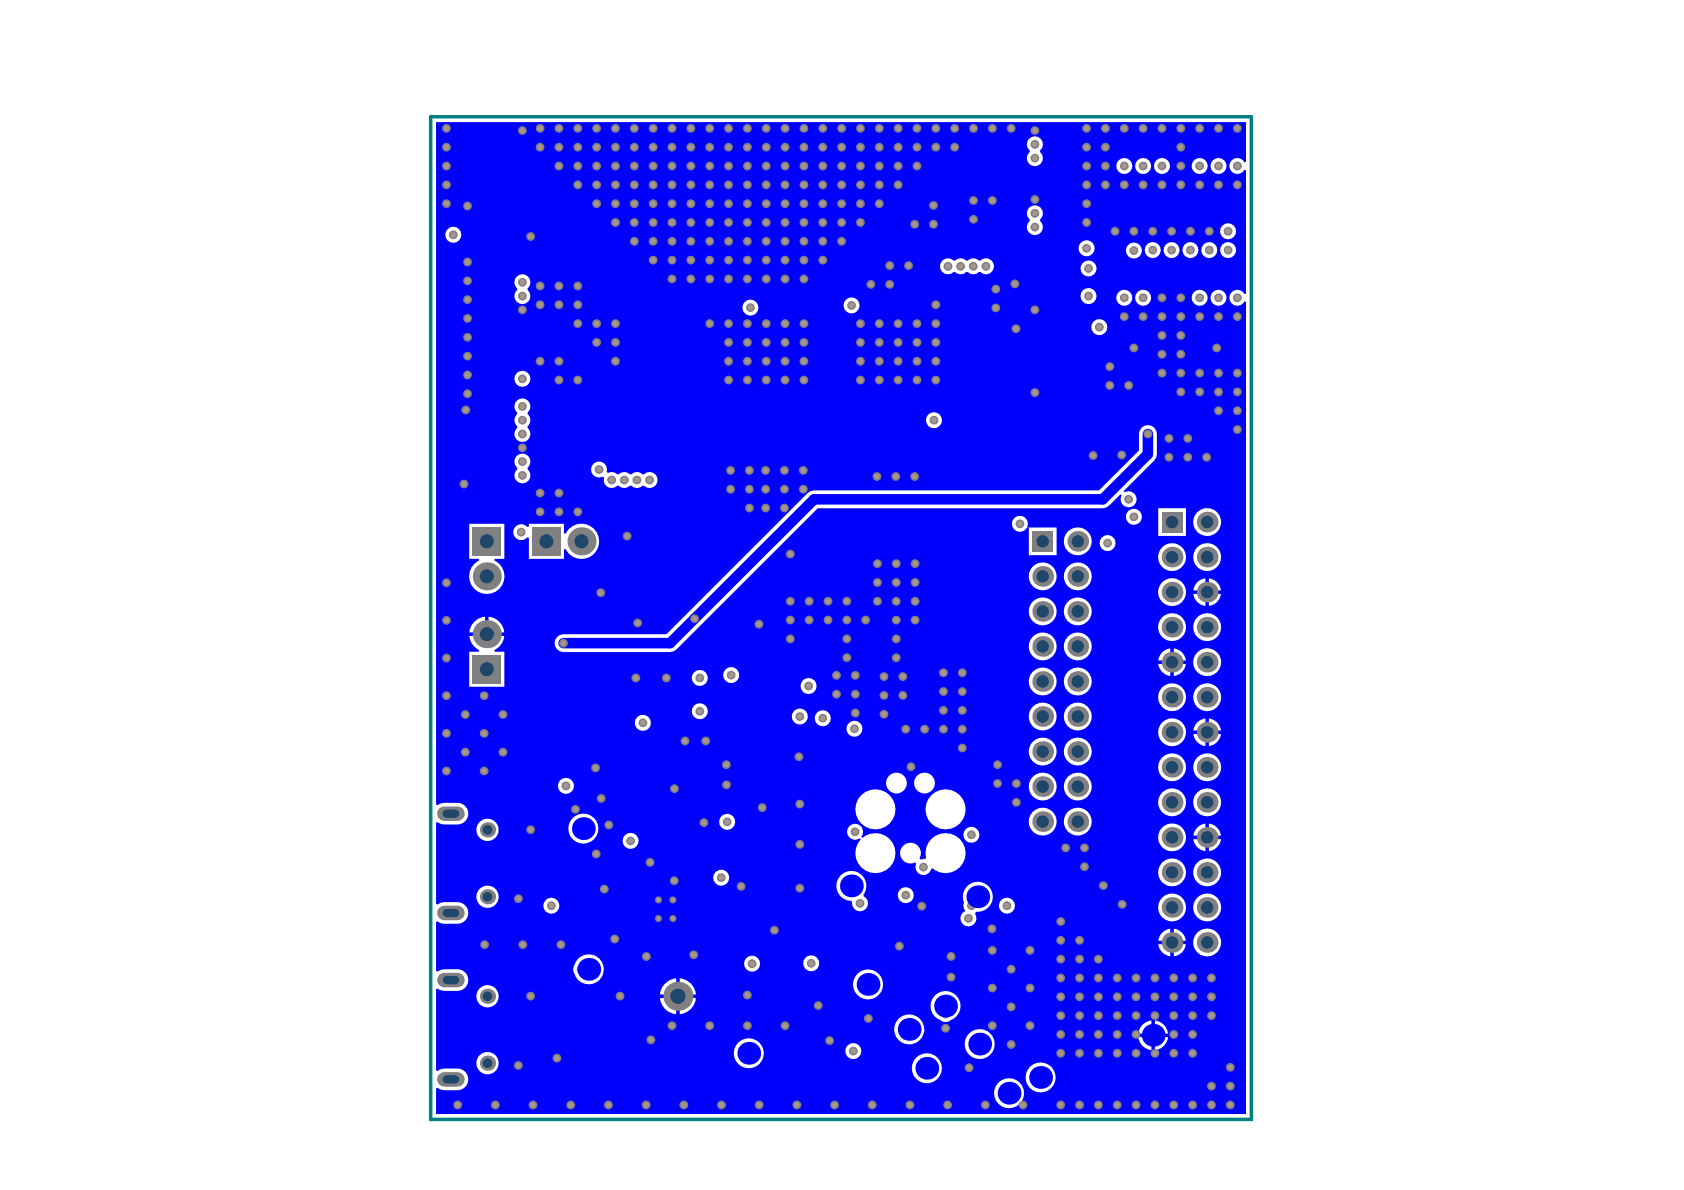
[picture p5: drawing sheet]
<svg xmlns="http://www.w3.org/2000/svg" width="297mm" height="210mm" viewBox="0 0 297 210" stroke-linecap="round" stroke-linejoin="round" font-family="sans-serif">
<path d="M76 20.6h144.7v176.9h-144.7z" fill="none" stroke="#008080" stroke-width=".62"/>
<path d="M76.9 21.5h142.9v7l-.3 .1a1.41 1.41 0 0 0-2.1-.4 1.41 1.41 0 0 0 0 2.2 1.41 1.41 0 0 0 2.1-.5l.3 .1v21.8l-.3 .1a1.41 1.41 0 0 0-2.1-.5 1.41 1.41 0 0 0 0 2.2 1.41 1.41 0 0 0 2.1-.4l.3 .1v143.2h-142.9v-4.5l.3-.1 .2 .1a6.7 6.7 0 0 0 3.8 .2 1.91 1.91 0 0 0 1.4-2.1 1.91 1.91 0 0 0-1.9-1.6h-2.3h-.5l-.7 .4-.3-.1v-14.3l.3-.1 .2 .1a6.7 6.7 0 0 0 3.8 .2 1.91 1.91 0 0 0 1.4-2.1 1.91 1.91 0 0 0-1.9-1.6h-2.3h-.5l-.7 .4-.3-.1v-8.6l.3-.2 .2 .2a6.7 6.7 0 0 0 3.8 .2 1.91 1.91 0 0 0 1.4-2.1 1.91 1.91 0 0 0-1.9-1.7h-2.3l-.5 .1-.7 .4-.3-.2v-14.3l.3-.1 .2 .2a6.7 6.7 0 0 0 3.8 .2 1.91 1.91 0 0 0 1.4-2.1 1.91 1.91 0 0 0-1.9-1.7h-2.3l-.5 .1-.7 .3-.3-.1zM181.5 24.5a1.39 1.39 0 0 0 .1 2v.3a1.41 1.41 0 0 0-.1 2.1 1.41 1.41 0 0 0 2.1 0 1.41 1.41 0 0 0-.1-2.1v-.3a1.41 1.41 0 0 0 .1-2 1.41 1.41 0 0 0-2.1 0zM213.5 29.3a1.42 1.42 0 0 0 2.8 0 1.42 1.42 0 0 0-2.8 0zM210.2 29.3a1.42 1.42 0 0 0 2.8 0 1.42 1.42 0 0 0-2.8 0zM203.5 29.3a1.45 1.45 0 0 0 2.9 0 1.45 1.45 0 0 0-2.9 0zM200.2 29.3a1.45 1.45 0 0 0 2.9 0 1.45 1.45 0 0 0-2.9 0zM196.9 29.3a1.42 1.42 0 0 0 2.8 0 1.42 1.42 0 0 0-2.8 0zM181.5 36.6a1.39 1.39 0 0 0 .1 2.1v.3a1.41 1.41 0 0 0-.1 2 1.41 1.41 0 0 0 2.1 0 1.41 1.41 0 0 0-.1-2v-.3a1.41 1.41 0 0 0 .1-2 1.41 1.41 0 0 0-2.1-.1zM215.2 40.8a1.42 1.42 0 0 0 2.8 0 1.42 1.42 0 0 0-2.8 0zM78.5 41.4a1.45 1.45 0 0 0 2.9 0 1.45 1.45 0 0 0-2.9 0zM190.2 43.8a1.45 1.45 0 0 0 2.9 0 1.45 1.45 0 0 0-2.9 0zM215.2 44.1a1.42 1.42 0 0 0 2.8 0 1.42 1.42 0 0 0-2.8 0zM211.9 44.1a1.42 1.42 0 0 0 2.8 0 1.42 1.42 0 0 0-2.8 0zM208.6 44.1a1.42 1.42 0 0 0 2.8 0 1.42 1.42 0 0 0-2.8 0zM205.2 44.1a1.45 1.45 0 0 0 2.9 0 1.45 1.45 0 0 0-2.9 0zM201.9 44.1a1.42 1.42 0 0 0 2.8 0 1.42 1.42 0 0 0-2.8 0zM198.6 44.2a1.42 1.42 0 0 0 2.8 0 1.42 1.42 0 0 0-2.8 0zM166.2 46a1.42 1.42 0 0 0 0 2 1.42 1.42 0 0 0 2 0h.2a1.42 1.42 0 0 0 2.1 0h.2a1.42 1.42 0 0 0 2 0h.2a1.42 1.42 0 0 0 2 0 1.42 1.42 0 0 0 0-2 1.42 1.42 0 0 0-2 0h-.2a1.42 1.42 0 0 0-2 0h-.2a1.42 1.42 0 0 0-2.1 0h-.2a1.42 1.42 0 0 0-2 0zM190.6 47.4a1.42 1.42 0 0 0 2.8 0 1.42 1.42 0 0 0-2.8 0zM190.6 52.2a1.42 1.42 0 0 0 2.8 0 1.42 1.42 0 0 0-2.8 0zM91.1 48.8a1.39 1.39 0 0 0 .1 2.1v.3a1.41 1.41 0 0 0-.1 2 1.41 1.41 0 0 0 2.1 0 1.41 1.41 0 0 0-.1-2v-.3a1.41 1.41 0 0 0 .1-2.1 1.41 1.41 0 0 0-2.1 0zM213.5 52.5a1.42 1.42 0 0 0 2.8 0 1.42 1.42 0 0 0-2.8 0zM210.2 52.5a1.42 1.42 0 0 0 2.8 0 1.42 1.42 0 0 0-2.8 0zM200.2 52.5a1.45 1.45 0 0 0 2.9 0 1.45 1.45 0 0 0-2.9 0zM196.9 52.5a1.42 1.42 0 0 0 2.8 0 1.42 1.42 0 0 0-2.8 0zM148.8 53.9a1.42 1.42 0 0 0 2.8 0 1.42 1.42 0 0 0-2.8 0zM130.9 54.3a1.45 1.45 0 0 0 2.9 0 1.45 1.45 0 0 0-2.9 0zM192.5 57.7a1.42 1.42 0 0 0 2.8 0 1.42 1.42 0 0 0-2.8 0zM90.7 66.8a1.45 1.45 0 0 0 2.9 0 1.45 1.45 0 0 0-2.9 0zM163.3 74.1a1.45 1.45 0 0 0 2.9 0 1.45 1.45 0 0 0-2.9 0zM91.1 70.7a1.39 1.39 0 0 0 .1 2v.4a1.37 1.37 0 0 0 0 2.1v.3a1.41 1.41 0 0 0-.1 2 1.41 1.41 0 0 0 2.1 0 1.41 1.41 0 0 0-.1-2v-.3a1.37 1.37 0 0 0 0-2.1v-.4a1.41 1.41 0 0 0 .1-2 1.41 1.41 0 0 0-2.1 0zM91.1 80.4a1.39 1.39 0 0 0 .1 2.1v.3a1.41 1.41 0 0 0-.1 2 1.41 1.41 0 0 0 2.1 0 1.41 1.41 0 0 0-.1-2v-.3a1.41 1.41 0 0 0 .1-2.1 1.41 1.41 0 0 0-2.1 0zM104.7 81.8a1.41 1.41 0 0 0-.2 1.8 1.41 1.41 0 0 0 1.8 .5l.3 .1a1.41 1.41 0 0 0 .6 1.7 1.41 1.41 0 0 0 1.7-.2h.2a1.42 1.42 0 0 0 2 0h.2a1.42 1.42 0 0 0 2.1 0h.2a1.42 1.42 0 0 0 2 0 1.42 1.42 0 0 0 0-2 1.42 1.42 0 0 0-2 0h-.2a1.42 1.42 0 0 0-2.1 0h-.2a1.42 1.42 0 0 0-2 0h-.2a1.36 1.36 0 0 0-1.6-.3l-.3-.2a1.41 1.41 0 0 0-.6-1.6 1.41 1.41 0 0 0-1.7 .2zM98.3 112.3a1.57 1.57 0 0 0-.4 1.7 1.57 1.57 0 0 0 1.5 1h18.8l.6-.1 .5-.3 24.9-24.9h50.3l.6-.2 .5-.3 2-2 .3 .2a1.41 1.41 0 0 0 .9 2.1 1.41 1.41 0 0 0 1.7-1.7 1.41 1.41 0 0 0-2.1-1l-.2-.2 5.4-5.4 .3-.5 .2-.6v-3.5a1.58 1.58 0 0 0-1.6-1.6 1.58 1.58 0 0 0-1.6 1.6v2.9l-7 7h-50.3l-.6 .1-.5 .4-25 24.9h-18.1l-.6 .1zM198.6 91.2a1.42 1.42 0 0 0 2.8 0 1.42 1.42 0 0 0-2.8 0zM90.9 92.9a1.41 1.41 0 0 0 .1 2 1.41 1.41 0 0 0 2-.1l.3 .1v3.7h6.2v-1.7l.3-.1a3.1 3.1 0 0 0 4.7 1.1 3.1 3.1 0 0 0 0-4.8 3.1 3.1 0 0 0-4.7 1h-.3v-1.7h-6.2v.5h-.3a1.38 1.38 0 0 0-2.1 0zM204.3 89.6v4.9h4.9v-4.9zM210.5 92.1a2.47 2.47 0 0 0 4.9 0 2.47 2.47 0 0 0-4.9 0zM193.9 95.8a1.45 1.45 0 0 0 2.9 0 1.45 1.45 0 0 0-2.9 0zM178.9 91.4a1.42 1.42 0 0 0 .2 2.2 1.42 1.42 0 0 0 2.1-.6l.3 .1v4.8h4.9v-4.9h-4.9l-.3-.1a1.42 1.42 0 0 0-.5-1.7 1.42 1.42 0 0 0-1.8 .2zM187.6 95.5a2.5 2.5 0 0 0 5 0 2.5 2.5 0 0 0-5 0zM210.5 98.3a2.47 2.47 0 0 0 4.9 0 2.47 2.47 0 0 0-4.9 0zM204.3 98.3a2.47 2.47 0 0 0 4.9 0 2.47 2.47 0 0 0-4.9 0zM187.6 101.7a2.5 2.5 0 0 0 5 0 2.5 2.5 0 0 0-5 0zM181.5 101.7a2.47 2.47 0 0 0 4.9 0 2.47 2.47 0 0 0-4.9 0zM213.2 102v2.1h2.2a2.37 2.37 0 0 0-2.2-2.1zM211.2 102.7l-.4 .5-.3 .9h2.1v-2.1l-.9 .3zM82.8 92.4v6.2h1.7v.3a3.1 3.1 0 0 0-1.1 4.7 3.1 3.1 0 0 0 4.9 0 3.1 3.1 0 0 0-1.1-4.7l.1-.3h1.7v-6.2zM213.2 104.8v2.1a2.37 2.37 0 0 0 2.2-2.1zM210.5 104.8a2.37 2.37 0 0 0 2.1 2.1v-2.1zM204.3 104.4a2.47 2.47 0 0 0 4.9 0 2.47 2.47 0 0 0-4.9 0zM187.6 107.8a2.5 2.5 0 0 0 5 0 2.5 2.5 0 0 0-5 0zM181.5 107.8a2.47 2.47 0 0 0 4.9 0 2.47 2.47 0 0 0-4.9 0zM86.2 108.8v2.8h2.7a3 3 0 0 0-2.7-2.8zM83.7 109.7l-.5 .6-.4 1.3h2.8v-2.8l-1.3 .4zM210.5 110.6a2.47 2.47 0 0 0 4.9 0 2.47 2.47 0 0 0-4.9 0zM204.3 110.6a2.47 2.47 0 0 0 4.9 0 2.47 2.47 0 0 0-4.9 0zM187.6 114a2.5 2.5 0 0 0 5 0 2.5 2.5 0 0 0-5 0zM181.5 114a2.47 2.47 0 0 0 4.9 0 2.47 2.47 0 0 0-4.9 0zM207.1 114.4v2.1h2.1a2.37 2.37 0 0 0-2.1-2.1zM205 115.1l-.4 .5-.3 .9h2.1v-2.1l-.9 .3zM207.1 117.1v2.1a2.37 2.37 0 0 0 2.1-2.1zM204.3 117.1a2.37 2.37 0 0 0 2.1 2.1v-2.1zM210.5 116.8a2.47 2.47 0 0 0 4.9 0 2.47 2.47 0 0 0-4.9 0zM127.6 119.1a1.42 1.42 0 0 0 2.8 0 1.42 1.42 0 0 0-2.8 0zM122 119.6a1.45 1.45 0 0 0 2.9 0 1.45 1.45 0 0 0-2.9 0zM82.8 112.2a2.93 2.93 0 0 0 1.7 2.4v.4h-1.7v6.1h6.2v-6.1h-1.7l-.1-.4a2.93 2.93 0 0 0 1.7-2.4zM141.2 121a1.42 1.42 0 0 0 2.8 0 1.42 1.42 0 0 0-2.8 0zM187.6 120.2a2.5 2.5 0 0 0 5 0 2.5 2.5 0 0 0-5 0zM181.5 120.2a2.47 2.47 0 0 0 4.9 0 2.47 2.47 0 0 0-4.9 0zM210.5 123a2.47 2.47 0 0 0 4.9 0 2.47 2.47 0 0 0-4.9 0zM204.3 123a2.47 2.47 0 0 0 4.9 0 2.47 2.47 0 0 0-4.9 0zM122 125.5a1.45 1.45 0 0 0 2.9 0 1.45 1.45 0 0 0-2.9 0zM139.7 126.4a1.42 1.42 0 0 0 2.8 0 1.42 1.42 0 0 0-2.8 0zM143.7 126.7a1.42 1.42 0 0 0 2.8 0 1.42 1.42 0 0 0-2.8 0zM187.6 126.4a2.5 2.5 0 0 0 5 0 2.5 2.5 0 0 0-5 0zM181.5 126.4a2.47 2.47 0 0 0 4.9 0 2.47 2.47 0 0 0-4.9 0zM213.2 126.7v2.2h2.2a2.37 2.37 0 0 0-2.2-2.2zM211.2 127.4l-.4 .5-.3 1h2.1v-2.2l-.9 .3zM112 127.5a1.42 1.42 0 0 0 2.8 0 1.42 1.42 0 0 0-2.8 0zM149.3 128.5a1.42 1.42 0 0 0 2.8 0 1.42 1.42 0 0 0-2.8 0zM213.2 129.5v2.1a2.37 2.37 0 0 0 2.2-2.1zM210.5 129.5a2.37 2.37 0 0 0 2.1 2.1v-2.1zM204.3 129.2a2.47 2.47 0 0 0 4.9 0 2.47 2.47 0 0 0-4.9 0zM187.6 132.6a2.5 2.5 0 0 0 5 0 2.5 2.5 0 0 0-5 0zM181.5 132.6a2.47 2.47 0 0 0 4.9 0 2.47 2.47 0 0 0-4.9 0zM210.5 135.3a2.47 2.47 0 0 0 4.9 0 2.47 2.47 0 0 0-4.9 0zM204.3 135.3a2.47 2.47 0 0 0 4.9 0 2.47 2.47 0 0 0-4.9 0zM161.2 138.1a1.85 1.85 0 0 0 3.7 0 1.85 1.85 0 0 0-3.7 0zM156.3 138.1a1.85 1.85 0 0 0 3.7 0 1.85 1.85 0 0 0-3.7 0zM98.4 138.6a1.42 1.42 0 0 0 2.8 0 1.42 1.42 0 0 0-2.8 0zM187.6 138.7a2.5 2.5 0 0 0 5 0 2.5 2.5 0 0 0-5 0zM181.5 138.7a2.47 2.47 0 0 0 4.9 0 2.47 2.47 0 0 0-4.9 0zM210.5 141.5a2.47 2.47 0 0 0 4.9 0 2.47 2.47 0 0 0-4.9 0zM204.3 141.5a2.47 2.47 0 0 0 4.9 0 2.47 2.47 0 0 0-4.9 0zM163.2 142.8a3.6 3.6 0 0 0 7.1 0 3.6 3.6 0 0 0-7.1 0zM150.9 142.8a3.5 3.5 0 0 0 7.1 0 3.5 3.5 0 0 0-7.1 0zM126.8 145a1.45 1.45 0 0 0 2.9 0 1.45 1.45 0 0 0-2.9 0zM187.6 144.9a2.5 2.5 0 0 0 5 0 2.5 2.5 0 0 0-5 0zM181.5 144.9a2.47 2.47 0 0 0 4.9 0 2.47 2.47 0 0 0-4.9 0zM213.2 145.3v2.1h2.2a2.37 2.37 0 0 0-2.2-2.1zM211.2 146l-.4 .5-.3 .9h2.1v-2.1l-.9 .3zM84 146.4a2 2 0 0 0 4 0 2 2 0 0 0-4 0zM169.9 147.3a1.45 1.45 0 0 0 2.9 0 1.45 1.45 0 0 0-2.9 0zM100.2 146.2a2.65 2.65 0 0 0 5.3 0 2.65 2.65 0 0 0-5.3 0zM109.8 148.3a1.42 1.42 0 0 0 2.8 0 1.42 1.42 0 0 0-2.8 0zM213.2 148v2.1a2.37 2.37 0 0 0 2.2-2.1zM210.5 148a2.37 2.37 0 0 0 2.1 2.1v-2.1zM204.3 147.7a2.47 2.47 0 0 0 4.9 0 2.47 2.47 0 0 0-4.9 0zM159.3 149.2a1.83 1.83 0 0 0-.2 2.4 1.83 1.83 0 0 0 2.3 .5l.2 .3a1.4 1.4 0 0 0 .8 1.9 1.4 1.4 0 0 0 1.8-1l.3-.1a3.5 3.5 0 0 0 5.6-1.5 3.5 3.5 0 0 0-3.1-4.8 3.5 3.5 0 0 0-3.6 4.5l-.4 .1-.6 .1-.2-.2a1.84 1.84 0 0 0-.5-2.4 1.84 1.84 0 0 0-2.4 .2zM149.8 145.7a1.4 1.4 0 0 0-.1 1.9 1.4 1.4 0 0 0 1.9 .3l.2 .2a3.5 3.5 0 0 0 1.6 5.7 3.5 3.5 0 0 0 4.6-3.7 3.5 3.5 0 0 0-5.4-2.7l-.5 .4-.2-.2a1.41 1.41 0 0 0-.1-1.9 1.41 1.41 0 0 0-2 0zM125.8 154.8a1.42 1.42 0 0 0 2.8 0 1.42 1.42 0 0 0-2.8 0zM210.5 153.9a2.47 2.47 0 0 0 4.9 0 2.47 2.47 0 0 0-4.9 0zM204.3 153.9a2.47 2.47 0 0 0 4.9 0 2.47 2.47 0 0 0-4.9 0zM158.3 157.9a1.45 1.45 0 0 0 2.9 0 1.45 1.45 0 0 0-2.9 0zM84 158.2a2 2 0 0 0 4 0 2 2 0 0 0-4 0zM148.3 154.4a2.64 2.64 0 0 0-.6 2.9 2.64 2.64 0 0 0 2.4 1.6l.2 .3a1.4 1.4 0 0 0 2.1 1.4 1.4 1.4 0 0 0 0-2.5l-.1-.3a2.64 2.64 0 0 0-.4-3.6 2.64 2.64 0 0 0-3.6 .2zM170.6 156.3a2.65 2.65 0 0 0-.6 2.9 1.39 1.39 0 0 0 .3 1.5 1.41 1.41 0 0 0-.8 1.9 1.41 1.41 0 0 0 2 .6 1.41 1.41 0 0 0 .5-1.9l.1-.4 .2-.1a2.64 2.64 0 0 0 2.7-3.6 2.64 2.64 0 0 0-4.4-.9zM176.2 159.8a1.42 1.42 0 0 0 2.8 0 1.42 1.42 0 0 0-2.8 0zM95.8 159.8a1.45 1.45 0 0 0 2.9 0 1.45 1.45 0 0 0-2.9 0zM210.5 160.1a2.47 2.47 0 0 0 4.9 0 2.47 2.47 0 0 0-4.9 0zM204.3 160.1a2.47 2.47 0 0 0 4.9 0 2.47 2.47 0 0 0-4.9 0zM207.1 163.8v2.1h2.1a2.37 2.37 0 0 0-2.1-2.1zM205 164.5l-.4 .5-.3 .9h2.1v-2.1l-.9 .3zM207.1 166.6v2.1a2.37 2.37 0 0 0 2.1-2.1zM204.3 166.6a2.37 2.37 0 0 0 2.1 2.1v-2.1zM210.5 166.2a2.47 2.47 0 0 0 4.9 0 2.47 2.47 0 0 0-4.9 0zM141.7 169.9a1.42 1.42 0 0 0 2.8 0 1.42 1.42 0 0 0-2.8 0zM131.2 170a1.45 1.45 0 0 0 2.9 0 1.45 1.45 0 0 0-2.9 0zM101.1 171a2.7 2.7 0 0 0 5.4 0 2.7 2.7 0 0 0-5.4 0zM119.9 172.6v2.8h2.8a3.1 3.1 0 0 0-2.8-2.8zM117.3 173.5l-.5 .6-.4 1.3h2.9v-2.8l-1.3 .4zM150.5 173.6a2.65 2.65 0 0 0 5.3 0 2.65 2.65 0 0 0-5.3 0zM84 175.7a2 2 0 0 0 4 0 2 2 0 0 0-4 0zM119.9 176v2.9a3.1 3.1 0 0 0 2.8-2.9zM116.4 176a3.1 3.1 0 0 0 2.9 2.9v-2.9zM164.9 175.6a2.62 2.62 0 0 0 .9 4.3 1.4 1.4 0 0 0 2 0 2.64 2.64 0 0 0 1.2-3.9 2.64 2.64 0 0 0-4.1-.4zM203.7 180v2.3h2.3a2.55 2.55 0 0 0-2.3-2.3zM201.5 180.7l-.4 .6-.3 1h2.3v-2.3l-1 .3zM157.7 181.6a2.65 2.65 0 0 0 5.3 0 2.65 2.65 0 0 0-5.3 0zM203.7 182.9v2.3a2.55 2.55 0 0 0 2.3-2.3zM200.8 182.9a2.55 2.55 0 0 0 2.3 2.3v-2.3zM170.2 184.2a2.65 2.65 0 0 0 5.3 0 2.65 2.65 0 0 0-5.3 0zM149.1 185.4a1.42 1.42 0 0 0 2.8 0 1.42 1.42 0 0 0-2.8 0zM129.4 185.8a2.65 2.65 0 0 0 5.3 0 2.65 2.65 0 0 0-5.3 0zM84 187.5a2 2 0 0 0 4 0 2 2 0 0 0-4 0zM160.8 188.4a2.65 2.65 0 0 0 5.3 0 2.65 2.65 0 0 0-5.3 0zM180.9 190.1a2.65 2.65 0 0 0 5.3 0 2.65 2.65 0 0 0-5.3 0zM175.3 192.8a2.65 2.65 0 0 0 5.3 0 2.65 2.65 0 0 0-5.3 0z" fill="#00f"/>
<path d="M202.5 76.6v3.5l-8 8h-50.9l-25.4 25.3h-18.8" fill="none" stroke="#00f" stroke-width="1.9"/>
<circle cx="118.7" cy="162" r=".62" fill="#808080"/>
<circle cx="118.7" cy="162" r=".37" fill="#a6968d"/>
<circle cx="116.1" cy="162" r=".62" fill="#808080"/>
<circle cx="116.1" cy="162" r=".37" fill="#a6968d"/>
<circle cx="118.7" cy="158.7" r=".62" fill="#808080"/>
<circle cx="118.7" cy="158.7" r=".37" fill="#a6968d"/>
<circle cx="116.1" cy="158.7" r=".62" fill="#808080"/>
<circle cx="116.1" cy="158.7" r=".37" fill="#a6968d"/>
<circle cx="179.9" cy="92.4" r=".77" fill="#808080"/>
<circle cx="179.9" cy="92.4" r=".5" fill="#a6968d"/>
<circle cx="216.6" cy="44.1" r=".77" fill="#808080"/>
<circle cx="216.6" cy="44.1" r=".5" fill="#a6968d"/>
<circle cx="213.3" cy="44.1" r=".77" fill="#808080"/>
<circle cx="213.3" cy="44.1" r=".5" fill="#a6968d"/>
<circle cx="210" cy="44.1" r=".77" fill="#808080"/>
<circle cx="210" cy="44.1" r=".5" fill="#a6968d"/>
<circle cx="203.3" cy="44.1" r=".77" fill="#808080"/>
<circle cx="203.3" cy="44.1" r=".5" fill="#a6968d"/>
<circle cx="206.7" cy="44.1" r=".77" fill="#808080"/>
<circle cx="206.7" cy="44.1" r=".5" fill="#a6968d"/>
<circle cx="216.6" cy="40.8" r=".77" fill="#808080"/>
<circle cx="216.6" cy="40.8" r=".5" fill="#a6968d"/>
<circle cx="198.3" cy="29.3" r=".77" fill="#808080"/>
<circle cx="198.3" cy="29.3" r=".5" fill="#a6968d"/>
<circle cx="218.3" cy="29.3" r=".77" fill="#808080"/>
<circle cx="218.3" cy="29.3" r=".5" fill="#a6968d"/>
<circle cx="201.6" cy="29.3" r=".77" fill="#808080"/>
<circle cx="201.6" cy="29.3" r=".5" fill="#a6968d"/>
<circle cx="205" cy="29.3" r=".77" fill="#808080"/>
<circle cx="205" cy="29.3" r=".5" fill="#a6968d"/>
<circle cx="214.9" cy="29.3" r=".77" fill="#808080"/>
<circle cx="214.9" cy="29.3" r=".5" fill="#a6968d"/>
<circle cx="211.6" cy="29.3" r=".77" fill="#808080"/>
<circle cx="211.6" cy="29.3" r=".5" fill="#a6968d"/>
<circle cx="218.3" cy="52.5" r=".77" fill="#808080"/>
<circle cx="218.3" cy="52.5" r=".5" fill="#a6968d"/>
<circle cx="214.9" cy="52.5" r=".77" fill="#808080"/>
<circle cx="214.9" cy="52.5" r=".5" fill="#a6968d"/>
<circle cx="211.6" cy="52.5" r=".77" fill="#808080"/>
<circle cx="211.6" cy="52.5" r=".5" fill="#a6968d"/>
<circle cx="198.3" cy="52.5" r=".77" fill="#808080"/>
<circle cx="198.3" cy="52.5" r=".5" fill="#a6968d"/>
<circle cx="201.6" cy="52.5" r=".77" fill="#808080"/>
<circle cx="201.6" cy="52.5" r=".5" fill="#a6968d"/>
<circle cx="191.7" cy="22.6" r=".77" fill="#808080"/>
<circle cx="191.7" cy="22.6" r=".5" fill="#a6968d"/>
<circle cx="195" cy="22.6" r=".77" fill="#808080"/>
<circle cx="195" cy="22.6" r=".5" fill="#a6968d"/>
<circle cx="182.5" cy="23" r=".77" fill="#808080"/>
<circle cx="182.5" cy="23" r=".5" fill="#a6968d"/>
<circle cx="178" cy="192.8" r=".77" fill="#808080"/>
<circle cx="178" cy="192.8" r=".5" fill="#a6968d"/>
<circle cx="183.5" cy="189.4" r=".77" fill="#808080"/>
<circle cx="183.5" cy="189.4" r=".5" fill="#a6968d"/>
<circle cx="163.5" cy="188.4" r=".77" fill="#808080"/>
<circle cx="163.5" cy="188.4" r=".5" fill="#a6968d"/>
<circle cx="132.1" cy="185.8" r=".77" fill="#808080"/>
<circle cx="132.1" cy="185.8" r=".5" fill="#a6968d"/>
<circle cx="150.6" cy="157.3" r=".77" fill="#808080"/>
<circle cx="150.6" cy="157.3" r=".5" fill="#a6968d"/>
<circle cx="153.1" cy="173" r=".77" fill="#808080"/>
<circle cx="153.1" cy="173" r=".5" fill="#a6968d"/>
<circle cx="202.5" cy="76.6" r=".77" fill="#808080"/>
<circle cx="202.5" cy="76.6" r=".5" fill="#a6968d"/>
<circle cx="111.2" cy="148.3" r=".77" fill="#808080"/>
<circle cx="111.2" cy="148.3" r=".5" fill="#a6968d"/>
<circle cx="127.2" cy="154.8" r=".77" fill="#808080"/>
<circle cx="127.2" cy="154.8" r=".5" fill="#a6968d"/>
<circle cx="133.9" cy="110.1" r=".77" fill="#808080"/>
<circle cx="133.9" cy="110.1" r=".5" fill="#a6968d"/>
<circle cx="160.7" cy="135.2" r=".77" fill="#808080"/>
<circle cx="160.7" cy="135.2" r=".5" fill="#a6968d"/>
<circle cx="214.6" cy="61.4" r=".77" fill="#808080"/>
<circle cx="214.6" cy="61.4" r=".5" fill="#a6968d"/>
<circle cx="200" cy="61.4" r=".77" fill="#808080"/>
<circle cx="200" cy="61.4" r=".5" fill="#a6968d"/>
<circle cx="82.5" cy="46.2" r=".77" fill="#808080"/>
<circle cx="82.5" cy="46.2" r=".5" fill="#a6968d"/>
<circle cx="82.5" cy="36.3" r=".77" fill="#808080"/>
<circle cx="82.5" cy="36.3" r=".5" fill="#a6968d"/>
<circle cx="118.9" cy="155.3" r=".77" fill="#808080"/>
<circle cx="118.9" cy="155.3" r=".5" fill="#a6968d"/>
<circle cx="114.7" cy="152.1" r=".77" fill="#808080"/>
<circle cx="114.7" cy="152.1" r=".5" fill="#a6968d"/>
<circle cx="130.7" cy="156.4" r=".77" fill="#808080"/>
<circle cx="130.7" cy="156.4" r=".5" fill="#a6968d"/>
<circle cx="105" cy="135.5" r=".77" fill="#808080"/>
<circle cx="105" cy="135.5" r=".5" fill="#a6968d"/>
<circle cx="129" cy="119.1" r=".77" fill="#808080"/>
<circle cx="129" cy="119.1" r=".5" fill="#a6968d"/>
<circle cx="153.2" cy="179.7" r=".77" fill="#808080"/>
<circle cx="153.2" cy="179.7" r=".5" fill="#a6968d"/>
<circle cx="108.4" cy="165.6" r=".77" fill="#808080"/>
<circle cx="108.4" cy="165.6" r=".49" fill="#a6968d"/>
<circle cx="106.6" cy="156.8" r=".77" fill="#808080"/>
<circle cx="106.6" cy="156.8" r=".5" fill="#a6968d"/>
<circle cx="105.2" cy="150.6" r=".77" fill="#808080"/>
<circle cx="105.2" cy="150.6" r=".5" fill="#a6968d"/>
<circle cx="99.8" cy="138.6" r=".77" fill="#808080"/>
<circle cx="99.8" cy="138.6" r=".5" fill="#a6968d"/>
<circle cx="97.3" cy="159.8" r=".77" fill="#808080"/>
<circle cx="97.3" cy="159.8" r=".5" fill="#a6968d"/>
<circle cx="177.6" cy="159.8" r=".77" fill="#808080"/>
<circle cx="177.6" cy="159.8" r=".5" fill="#a6968d"/>
<circle cx="142.6" cy="121" r=".77" fill="#808080"/>
<circle cx="142.6" cy="121" r=".5" fill="#a6968d"/>
<circle cx="150.7" cy="128.5" r=".77" fill="#808080"/>
<circle cx="150.7" cy="128.5" r=".5" fill="#a6968d"/>
<circle cx="145.1" cy="126.7" r=".77" fill="#808080"/>
<circle cx="145.1" cy="126.7" r=".5" fill="#a6968d"/>
<circle cx="123.4" cy="125.5" r=".77" fill="#808080"/>
<circle cx="123.4" cy="125.5" r=".5" fill="#a6968d"/>
<circle cx="123.4" cy="119.6" r=".77" fill="#808080"/>
<circle cx="123.4" cy="119.6" r=".5" fill="#a6968d"/>
<circle cx="91.9" cy="93.9" r=".77" fill="#808080"/>
<circle cx="91.9" cy="93.9" r=".5" fill="#a6968d"/>
<circle cx="99.4" cy="113.4" r=".77" fill="#808080"/>
<circle cx="99.4" cy="113.4" r=".5" fill="#a6968d"/>
<circle cx="132.7" cy="170" r=".77" fill="#808080"/>
<circle cx="132.7" cy="170" r=".5" fill="#a6968d"/>
<circle cx="143.1" cy="169.9" r=".77" fill="#808080"/>
<circle cx="143.1" cy="169.9" r=".5" fill="#a6968d"/>
<circle cx="172.8" cy="184.2" r=".77" fill="#808080"/>
<circle cx="172.8" cy="184.2" r=".5" fill="#a6968d"/>
<circle cx="150.5" cy="185.4" r=".77" fill="#808080"/>
<circle cx="150.5" cy="185.4" r=".5" fill="#a6968d"/>
<circle cx="106" cy="104.5" r=".77" fill="#808080"/>
<circle cx="106" cy="104.5" r=".5" fill="#a6968d"/>
<circle cx="134.5" cy="142.5" r=".77" fill="#808080"/>
<circle cx="134.5" cy="142.5" r=".5" fill="#a6968d"/>
<circle cx="150.2" cy="53.9" r=".77" fill="#808080"/>
<circle cx="150.2" cy="53.9" r=".5" fill="#a6968d"/>
<circle cx="132.4" cy="54.3" r=".77" fill="#808080"/>
<circle cx="132.4" cy="54.3" r=".5" fill="#a6968d"/>
<circle cx="195.4" cy="95.8" r=".77" fill="#808080"/>
<circle cx="195.4" cy="95.8" r=".5" fill="#a6968d"/>
<circle cx="200" cy="91.2" r=".77" fill="#808080"/>
<circle cx="200" cy="91.2" r=".5" fill="#a6968d"/>
<circle cx="199.1" cy="88.1" r=".77" fill="#808080"/>
<circle cx="199.1" cy="88.1" r=".5" fill="#a6968d"/>
<circle cx="173.9" cy="47" r=".77" fill="#808080"/>
<circle cx="173.9" cy="47" r=".5" fill="#a6968d"/>
<circle cx="171.7" cy="47" r=".77" fill="#808080"/>
<circle cx="171.7" cy="47" r=".5" fill="#a6968d"/>
<circle cx="182.5" cy="37.6" r=".77" fill="#808080"/>
<circle cx="182.5" cy="37.6" r=".5" fill="#a6968d"/>
<circle cx="91.4" cy="187.9" r=".77" fill="#808080"/>
<circle cx="91.4" cy="187.9" r=".5" fill="#a6968d"/>
<circle cx="91.4" cy="158.5" r=".77" fill="#808080"/>
<circle cx="91.4" cy="158.5" r=".5" fill="#a6968d"/>
<circle cx="169.4" cy="47" r=".77" fill="#808080"/>
<circle cx="169.4" cy="47" r=".5" fill="#a6968d"/>
<circle cx="192" cy="52.2" r=".77" fill="#808080"/>
<circle cx="192" cy="52.2" r=".5" fill="#a6968d"/>
<circle cx="192" cy="47.4" r=".77" fill="#808080"/>
<circle cx="192" cy="47.4" r=".5" fill="#a6968d"/>
<circle cx="193.9" cy="57.7" r=".77" fill="#808080"/>
<circle cx="193.9" cy="57.7" r=".5" fill="#a6968d"/>
<circle cx="164.7" cy="74.1" r=".77" fill="#808080"/>
<circle cx="164.7" cy="74.1" r=".5" fill="#a6968d"/>
<circle cx="92.1" cy="71.7" r=".77" fill="#808080"/>
<circle cx="92.1" cy="71.7" r=".5" fill="#a6968d"/>
<circle cx="92.1" cy="74.1" r=".77" fill="#808080"/>
<circle cx="92.1" cy="74.1" r=".5" fill="#a6968d"/>
<circle cx="92.1" cy="76.6" r=".77" fill="#808080"/>
<circle cx="92.1" cy="76.6" r=".5" fill="#a6968d"/>
<circle cx="92.1" cy="79" r=".77" fill="#808080"/>
<circle cx="92.1" cy="79" r=".5" fill="#a6968d"/>
<circle cx="92.1" cy="81.4" r=".77" fill="#808080"/>
<circle cx="92.1" cy="81.4" r=".5" fill="#a6968d"/>
<circle cx="192.8" cy="80.3" r=".77" fill="#808080"/>
<circle cx="192.8" cy="80.3" r=".5" fill="#a6968d"/>
<circle cx="167.2" cy="47" r=".77" fill="#808080"/>
<circle cx="167.2" cy="47" r=".5" fill="#a6968d"/>
<circle cx="92.1" cy="66.8" r=".77" fill="#808080"/>
<circle cx="92.1" cy="66.8" r=".5" fill="#a6968d"/>
<circle cx="122.5" cy="109.1" r=".77" fill="#808080"/>
<circle cx="122.5" cy="109.1" r=".5" fill="#a6968d"/>
<circle cx="162.9" cy="152.9" r=".77" fill="#808080"/>
<circle cx="162.9" cy="152.9" r=".5" fill="#a6968d"/>
<circle cx="166.8" cy="178.9" r=".77" fill="#808080"/>
<circle cx="166.8" cy="178.9" r=".5" fill="#a6968d"/>
<circle cx="166.8" cy="181.4" r=".77" fill="#808080"/>
<circle cx="166.8" cy="181.4" r=".5" fill="#a6968d"/>
<circle cx="182.5" cy="40.1" r=".77" fill="#808080"/>
<circle cx="182.5" cy="40.1" r=".5" fill="#a6968d"/>
<circle cx="182.5" cy="27.9" r=".77" fill="#808080"/>
<circle cx="182.5" cy="27.9" r=".5" fill="#a6968d"/>
<circle cx="182.5" cy="25.5" r=".77" fill="#808080"/>
<circle cx="182.5" cy="25.5" r=".5" fill="#a6968d"/>
<circle cx="151.7" cy="159.3" r=".77" fill="#808080"/>
<circle cx="151.7" cy="159.3" r=".5" fill="#a6968d"/>
<circle cx="150.8" cy="146.7" r=".77" fill="#808080"/>
<circle cx="150.8" cy="146.7" r=".5" fill="#a6968d"/>
<circle cx="161.6" cy="181.7" r=".77" fill="#808080"/>
<circle cx="161.6" cy="181.7" r=".5" fill="#a6968d"/>
<circle cx="92.1" cy="54.7" r=".77" fill="#808080"/>
<circle cx="92.1" cy="54.7" r=".5" fill="#a6968d"/>
<circle cx="105.7" cy="82.8" r=".77" fill="#808080"/>
<circle cx="105.7" cy="82.8" r=".5" fill="#a6968d"/>
<circle cx="82.2" cy="72.3" r=".77" fill="#808080"/>
<circle cx="82.2" cy="72.3" r=".5" fill="#a6968d"/>
<circle cx="92.1" cy="49.8" r=".77" fill="#808080"/>
<circle cx="92.1" cy="49.8" r=".5" fill="#a6968d"/>
<circle cx="92.1" cy="83.9" r=".77" fill="#808080"/>
<circle cx="92.1" cy="83.9" r=".5" fill="#a6968d"/>
<circle cx="146.3" cy="183.5" r=".77" fill="#808080"/>
<circle cx="146.3" cy="183.5" r=".5" fill="#a6968d"/>
<circle cx="170.9" cy="188.3" r=".77" fill="#808080"/>
<circle cx="170.9" cy="188.3" r=".5" fill="#a6968d"/>
<circle cx="200" cy="44.2" r=".77" fill="#808080"/>
<circle cx="200" cy="44.2" r=".5" fill="#a6968d"/>
<circle cx="171.3" cy="159.8" r=".77" fill="#808080"/>
<circle cx="171.3" cy="159.8" r=".5" fill="#a6968d"/>
<circle cx="170.8" cy="162" r=".77" fill="#808080"/>
<circle cx="170.8" cy="162" r=".5" fill="#a6968d"/>
<circle cx="92.1" cy="23" r=".77" fill="#808080"/>
<circle cx="92.1" cy="23" r=".5" fill="#a6968d"/>
<circle cx="182.5" cy="35.2" r=".77" fill="#808080"/>
<circle cx="182.5" cy="35.2" r=".5" fill="#a6968d"/>
<circle cx="182.5" cy="54.7" r=".77" fill="#808080"/>
<circle cx="182.5" cy="54.7" r=".5" fill="#a6968d"/>
<circle cx="182.5" cy="69.3" r=".77" fill="#808080"/>
<circle cx="182.5" cy="69.3" r=".5" fill="#a6968d"/>
<circle cx="167.8" cy="172.4" r=".77" fill="#808080"/>
<circle cx="167.8" cy="172.4" r=".5" fill="#a6968d"/>
<circle cx="167.8" cy="168.7" r=".77" fill="#808080"/>
<circle cx="167.8" cy="168.7" r=".5" fill="#a6968d"/>
<circle cx="175" cy="163.8" r=".77" fill="#808080"/>
<circle cx="175" cy="163.8" r=".5" fill="#a6968d"/>
<circle cx="159.8" cy="157.9" r=".77" fill="#808080"/>
<circle cx="159.8" cy="157.9" r=".5" fill="#a6968d"/>
<circle cx="171.3" cy="147.3" r=".77" fill="#808080"/>
<circle cx="171.3" cy="147.3" r=".5" fill="#a6968d"/>
<circle cx="158.6" cy="166.9" r=".77" fill="#808080"/>
<circle cx="158.6" cy="166.9" r=".5" fill="#a6968d"/>
<circle cx="162.6" cy="159.8" r=".77" fill="#808080"/>
<circle cx="162.6" cy="159.8" r=".5" fill="#a6968d"/>
<circle cx="197.9" cy="80.3" r=".77" fill="#808080"/>
<circle cx="197.9" cy="80.3" r=".5" fill="#a6968d"/>
<circle cx="80" cy="41.4" r=".77" fill="#808080"/>
<circle cx="80" cy="41.4" r=".5" fill="#a6968d"/>
<circle cx="113.4" cy="127.5" r=".77" fill="#808080"/>
<circle cx="113.4" cy="127.5" r=".5" fill="#a6968d"/>
<circle cx="119" cy="139.1" r=".77" fill="#808080"/>
<circle cx="119" cy="139.1" r=".5" fill="#a6968d"/>
<circle cx="128.3" cy="145" r=".77" fill="#808080"/>
<circle cx="128.3" cy="145" r=".5" fill="#a6968d"/>
<circle cx="92.1" cy="52.2" r=".77" fill="#808080"/>
<circle cx="92.1" cy="52.2" r=".5" fill="#a6968d"/>
<circle cx="93.6" cy="146.3" r=".77" fill="#808080"/>
<circle cx="93.6" cy="146.3" r=".5" fill="#a6968d"/>
<circle cx="93.6" cy="175.7" r=".77" fill="#808080"/>
<circle cx="93.6" cy="175.7" r=".5" fill="#a6968d"/>
<circle cx="81.8" cy="85.4" r=".77" fill="#808080"/>
<circle cx="81.8" cy="85.4" r=".5" fill="#a6968d"/>
<circle cx="107.9" cy="84.7" r=".77" fill="#808080"/>
<circle cx="107.9" cy="84.7" r=".5" fill="#a6968d"/>
<circle cx="110.1" cy="84.7" r=".77" fill="#808080"/>
<circle cx="110.1" cy="84.7" r=".5" fill="#a6968d"/>
<circle cx="112.3" cy="84.7" r=".77" fill="#808080"/>
<circle cx="112.3" cy="84.7" r=".5" fill="#a6968d"/>
<circle cx="114.6" cy="84.7" r=".77" fill="#808080"/>
<circle cx="114.6" cy="84.7" r=".5" fill="#a6968d"/>
<circle cx="110.6" cy="94.6" r=".77" fill="#808080"/>
<circle cx="110.6" cy="94.6" r=".5" fill="#a6968d"/>
<circle cx="141.1" cy="126.4" r=".77" fill="#808080"/>
<circle cx="141.1" cy="126.4" r=".5" fill="#a6968d"/>
<circle cx="102.5" cy="171" r=".77" fill="#808080"/>
<circle cx="102.5" cy="171" r=".5" fill="#a6968d"/>
<circle cx="102.9" cy="146.2" r=".77" fill="#808080"/>
<circle cx="102.9" cy="146.2" r=".5" fill="#a6968d"/>
<circle cx="78.8" cy="22.6" r=".77" fill="#808080"/>
<circle cx="78.8" cy="22.6" r=".5" fill="#a6968d"/>
<circle cx="78.8" cy="26" r=".77" fill="#808080"/>
<circle cx="78.8" cy="26" r=".5" fill="#a6968d"/>
<circle cx="78.8" cy="29.3" r=".77" fill="#808080"/>
<circle cx="78.8" cy="29.3" r=".5" fill="#a6968d"/>
<circle cx="78.8" cy="32.6" r=".77" fill="#808080"/>
<circle cx="78.8" cy="32.6" r=".5" fill="#a6968d"/>
<circle cx="78.8" cy="35.9" r=".77" fill="#808080"/>
<circle cx="78.8" cy="35.9" r=".5" fill="#a6968d"/>
<circle cx="95.3" cy="22.6" r=".77" fill="#808080"/>
<circle cx="95.3" cy="22.6" r=".5" fill="#a6968d"/>
<circle cx="111.9" cy="22.6" r=".77" fill="#808080"/>
<circle cx="111.9" cy="22.6" r=".5" fill="#a6968d"/>
<circle cx="108.6" cy="22.6" r=".77" fill="#808080"/>
<circle cx="108.6" cy="22.6" r=".5" fill="#a6968d"/>
<circle cx="105.2" cy="22.6" r=".77" fill="#808080"/>
<circle cx="105.2" cy="22.6" r=".5" fill="#a6968d"/>
<circle cx="101.9" cy="22.6" r=".77" fill="#808080"/>
<circle cx="101.9" cy="22.6" r=".5" fill="#a6968d"/>
<circle cx="98.6" cy="22.6" r=".77" fill="#808080"/>
<circle cx="98.6" cy="22.6" r=".5" fill="#a6968d"/>
<circle cx="128.5" cy="22.6" r=".77" fill="#808080"/>
<circle cx="128.5" cy="22.6" r=".49" fill="#a6968d"/>
<circle cx="125.2" cy="22.6" r=".77" fill="#808080"/>
<circle cx="125.2" cy="22.6" r=".49" fill="#a6968d"/>
<circle cx="121.9" cy="22.6" r=".77" fill="#808080"/>
<circle cx="121.9" cy="22.6" r=".5" fill="#a6968d"/>
<circle cx="118.5" cy="22.6" r=".77" fill="#808080"/>
<circle cx="118.5" cy="22.6" r=".5" fill="#a6968d"/>
<circle cx="115.2" cy="22.6" r=".77" fill="#808080"/>
<circle cx="115.2" cy="22.6" r=".5" fill="#a6968d"/>
<circle cx="145.1" cy="22.6" r=".77" fill="#808080"/>
<circle cx="145.1" cy="22.6" r=".5" fill="#a6968d"/>
<circle cx="141.8" cy="22.6" r=".77" fill="#808080"/>
<circle cx="141.8" cy="22.6" r=".5" fill="#a6968d"/>
<circle cx="138.5" cy="22.6" r=".77" fill="#808080"/>
<circle cx="138.5" cy="22.6" r=".5" fill="#a6968d"/>
<circle cx="135.2" cy="22.6" r=".77" fill="#808080"/>
<circle cx="135.2" cy="22.6" r=".5" fill="#a6968d"/>
<circle cx="131.8" cy="22.6" r=".77" fill="#808080"/>
<circle cx="131.8" cy="22.6" r=".5" fill="#a6968d"/>
<circle cx="161.7" cy="22.6" r=".77" fill="#808080"/>
<circle cx="161.7" cy="22.6" r=".5" fill="#a6968d"/>
<circle cx="158.4" cy="22.6" r=".77" fill="#808080"/>
<circle cx="158.4" cy="22.6" r=".5" fill="#a6968d"/>
<circle cx="155.1" cy="22.6" r=".77" fill="#808080"/>
<circle cx="155.1" cy="22.6" r=".5" fill="#a6968d"/>
<circle cx="151.8" cy="22.6" r=".77" fill="#808080"/>
<circle cx="151.8" cy="22.6" r=".5" fill="#a6968d"/>
<circle cx="148.5" cy="22.6" r=".77" fill="#808080"/>
<circle cx="148.5" cy="22.6" r=".5" fill="#a6968d"/>
<circle cx="178.4" cy="22.6" r=".77" fill="#808080"/>
<circle cx="178.4" cy="22.6" r=".5" fill="#a6968d"/>
<circle cx="175" cy="22.6" r=".77" fill="#808080"/>
<circle cx="175" cy="22.6" r=".5" fill="#a6968d"/>
<circle cx="171.7" cy="22.6" r=".77" fill="#808080"/>
<circle cx="171.7" cy="22.6" r=".5" fill="#a6968d"/>
<circle cx="168.4" cy="22.6" r=".77" fill="#808080"/>
<circle cx="168.4" cy="22.6" r=".5" fill="#a6968d"/>
<circle cx="165.1" cy="22.6" r=".77" fill="#808080"/>
<circle cx="165.1" cy="22.6" r=".49" fill="#a6968d"/>
<circle cx="211.6" cy="22.6" r=".77" fill="#808080"/>
<circle cx="211.6" cy="22.6" r=".5" fill="#a6968d"/>
<circle cx="208.3" cy="22.6" r=".77" fill="#808080"/>
<circle cx="208.3" cy="22.6" r=".5" fill="#a6968d"/>
<circle cx="205" cy="22.6" r=".77" fill="#808080"/>
<circle cx="205" cy="22.6" r=".5" fill="#a6968d"/>
<circle cx="201.6" cy="22.6" r=".77" fill="#808080"/>
<circle cx="201.6" cy="22.6" r=".5" fill="#a6968d"/>
<circle cx="198.3" cy="22.6" r=".77" fill="#808080"/>
<circle cx="198.3" cy="22.6" r=".5" fill="#a6968d"/>
<circle cx="214.9" cy="22.6" r=".77" fill="#808080"/>
<circle cx="214.9" cy="22.6" r=".5" fill="#a6968d"/>
<circle cx="218.3" cy="22.6" r=".77" fill="#808080"/>
<circle cx="218.3" cy="22.6" r=".5" fill="#a6968d"/>
<circle cx="95.3" cy="50.4" r=".77" fill="#808080"/>
<circle cx="95.3" cy="50.4" r=".5" fill="#a6968d"/>
<circle cx="95.3" cy="53.8" r=".77" fill="#808080"/>
<circle cx="95.3" cy="53.8" r=".5" fill="#a6968d"/>
<circle cx="93.6" cy="41.7" r=".77" fill="#808080"/>
<circle cx="93.6" cy="41.7" r=".5" fill="#a6968d"/>
<circle cx="95.3" cy="26" r=".77" fill="#808080"/>
<circle cx="95.3" cy="26" r=".5" fill="#a6968d"/>
<circle cx="135.2" cy="26" r=".77" fill="#808080"/>
<circle cx="135.2" cy="26" r=".5" fill="#a6968d"/>
<circle cx="118.5" cy="26" r=".77" fill="#808080"/>
<circle cx="118.5" cy="26" r=".5" fill="#a6968d"/>
<circle cx="121.9" cy="26" r=".77" fill="#808080"/>
<circle cx="121.9" cy="26" r=".5" fill="#a6968d"/>
<circle cx="125.2" cy="26" r=".77" fill="#808080"/>
<circle cx="125.2" cy="26" r=".49" fill="#a6968d"/>
<circle cx="128.5" cy="26" r=".77" fill="#808080"/>
<circle cx="128.5" cy="26" r=".49" fill="#a6968d"/>
<circle cx="131.8" cy="26" r=".77" fill="#808080"/>
<circle cx="131.8" cy="26" r=".5" fill="#a6968d"/>
<circle cx="101.9" cy="26" r=".77" fill="#808080"/>
<circle cx="101.9" cy="26" r=".5" fill="#a6968d"/>
<circle cx="105.2" cy="26" r=".77" fill="#808080"/>
<circle cx="105.2" cy="26" r=".5" fill="#a6968d"/>
<circle cx="108.6" cy="26" r=".77" fill="#808080"/>
<circle cx="108.6" cy="26" r=".5" fill="#a6968d"/>
<circle cx="111.9" cy="26" r=".77" fill="#808080"/>
<circle cx="111.9" cy="26" r=".5" fill="#a6968d"/>
<circle cx="115.2" cy="26" r=".77" fill="#808080"/>
<circle cx="115.2" cy="26" r=".5" fill="#a6968d"/>
<circle cx="98.6" cy="26" r=".77" fill="#808080"/>
<circle cx="98.6" cy="26" r=".5" fill="#a6968d"/>
<circle cx="135.2" cy="29.3" r=".77" fill="#808080"/>
<circle cx="135.2" cy="29.3" r=".5" fill="#a6968d"/>
<circle cx="118.5" cy="29.3" r=".77" fill="#808080"/>
<circle cx="118.5" cy="29.3" r=".5" fill="#a6968d"/>
<circle cx="121.9" cy="29.3" r=".77" fill="#808080"/>
<circle cx="121.9" cy="29.3" r=".5" fill="#a6968d"/>
<circle cx="125.2" cy="29.3" r=".77" fill="#808080"/>
<circle cx="125.2" cy="29.3" r=".49" fill="#a6968d"/>
<circle cx="128.5" cy="29.3" r=".77" fill="#808080"/>
<circle cx="128.5" cy="29.3" r=".49" fill="#a6968d"/>
<circle cx="131.8" cy="29.3" r=".77" fill="#808080"/>
<circle cx="131.8" cy="29.3" r=".5" fill="#a6968d"/>
<circle cx="101.9" cy="29.3" r=".77" fill="#808080"/>
<circle cx="101.9" cy="29.3" r=".5" fill="#a6968d"/>
<circle cx="105.2" cy="29.3" r=".77" fill="#808080"/>
<circle cx="105.2" cy="29.3" r=".5" fill="#a6968d"/>
<circle cx="108.6" cy="29.3" r=".77" fill="#808080"/>
<circle cx="108.6" cy="29.3" r=".5" fill="#a6968d"/>
<circle cx="111.9" cy="29.3" r=".77" fill="#808080"/>
<circle cx="111.9" cy="29.3" r=".5" fill="#a6968d"/>
<circle cx="115.2" cy="29.3" r=".77" fill="#808080"/>
<circle cx="115.2" cy="29.3" r=".5" fill="#a6968d"/>
<circle cx="98.6" cy="29.3" r=".77" fill="#808080"/>
<circle cx="98.6" cy="29.3" r=".5" fill="#a6968d"/>
<circle cx="135.2" cy="32.6" r=".77" fill="#808080"/>
<circle cx="135.2" cy="32.6" r=".5" fill="#a6968d"/>
<circle cx="118.5" cy="32.6" r=".77" fill="#808080"/>
<circle cx="118.5" cy="32.6" r=".5" fill="#a6968d"/>
<circle cx="121.9" cy="32.6" r=".77" fill="#808080"/>
<circle cx="121.9" cy="32.6" r=".5" fill="#a6968d"/>
<circle cx="125.2" cy="32.6" r=".77" fill="#808080"/>
<circle cx="125.2" cy="32.6" r=".49" fill="#a6968d"/>
<circle cx="128.5" cy="32.6" r=".77" fill="#808080"/>
<circle cx="128.5" cy="32.6" r=".49" fill="#a6968d"/>
<circle cx="131.8" cy="32.6" r=".77" fill="#808080"/>
<circle cx="131.8" cy="32.6" r=".5" fill="#a6968d"/>
<circle cx="101.9" cy="32.6" r=".77" fill="#808080"/>
<circle cx="101.9" cy="32.6" r=".5" fill="#a6968d"/>
<circle cx="105.2" cy="32.6" r=".77" fill="#808080"/>
<circle cx="105.2" cy="32.6" r=".5" fill="#a6968d"/>
<circle cx="108.6" cy="32.6" r=".77" fill="#808080"/>
<circle cx="108.6" cy="32.6" r=".5" fill="#a6968d"/>
<circle cx="111.9" cy="32.6" r=".77" fill="#808080"/>
<circle cx="111.9" cy="32.6" r=".5" fill="#a6968d"/>
<circle cx="115.2" cy="32.6" r=".77" fill="#808080"/>
<circle cx="115.2" cy="32.6" r=".5" fill="#a6968d"/>
<circle cx="135.2" cy="35.9" r=".77" fill="#808080"/>
<circle cx="135.2" cy="35.9" r=".5" fill="#a6968d"/>
<circle cx="118.5" cy="35.9" r=".77" fill="#808080"/>
<circle cx="118.5" cy="35.9" r=".5" fill="#a6968d"/>
<circle cx="121.9" cy="35.9" r=".77" fill="#808080"/>
<circle cx="121.9" cy="35.9" r=".5" fill="#a6968d"/>
<circle cx="125.2" cy="35.9" r=".77" fill="#808080"/>
<circle cx="125.2" cy="35.9" r=".49" fill="#a6968d"/>
<circle cx="128.5" cy="35.9" r=".77" fill="#808080"/>
<circle cx="128.5" cy="35.9" r=".49" fill="#a6968d"/>
<circle cx="131.8" cy="35.9" r=".77" fill="#808080"/>
<circle cx="131.8" cy="35.9" r=".5" fill="#a6968d"/>
<circle cx="105.2" cy="35.9" r=".77" fill="#808080"/>
<circle cx="105.2" cy="35.9" r=".5" fill="#a6968d"/>
<circle cx="108.6" cy="35.9" r=".77" fill="#808080"/>
<circle cx="108.6" cy="35.9" r=".5" fill="#a6968d"/>
<circle cx="111.9" cy="35.9" r=".77" fill="#808080"/>
<circle cx="111.9" cy="35.9" r=".5" fill="#a6968d"/>
<circle cx="115.2" cy="35.9" r=".77" fill="#808080"/>
<circle cx="115.2" cy="35.9" r=".5" fill="#a6968d"/>
<circle cx="135.2" cy="39.2" r=".77" fill="#808080"/>
<circle cx="135.2" cy="39.2" r=".5" fill="#a6968d"/>
<circle cx="118.5" cy="39.2" r=".77" fill="#808080"/>
<circle cx="118.5" cy="39.2" r=".5" fill="#a6968d"/>
<circle cx="121.9" cy="39.2" r=".77" fill="#808080"/>
<circle cx="121.9" cy="39.2" r=".5" fill="#a6968d"/>
<circle cx="125.2" cy="39.2" r=".77" fill="#808080"/>
<circle cx="125.2" cy="39.2" r=".49" fill="#a6968d"/>
<circle cx="128.5" cy="39.2" r=".77" fill="#808080"/>
<circle cx="128.5" cy="39.2" r=".49" fill="#a6968d"/>
<circle cx="131.8" cy="39.2" r=".77" fill="#808080"/>
<circle cx="131.8" cy="39.2" r=".5" fill="#a6968d"/>
<circle cx="108.6" cy="39.2" r=".77" fill="#808080"/>
<circle cx="108.6" cy="39.2" r=".5" fill="#a6968d"/>
<circle cx="111.9" cy="39.2" r=".77" fill="#808080"/>
<circle cx="111.9" cy="39.2" r=".5" fill="#a6968d"/>
<circle cx="115.2" cy="39.2" r=".77" fill="#808080"/>
<circle cx="115.2" cy="39.2" r=".5" fill="#a6968d"/>
<circle cx="135.2" cy="42.6" r=".77" fill="#808080"/>
<circle cx="135.2" cy="42.6" r=".5" fill="#a6968d"/>
<circle cx="118.5" cy="42.6" r=".77" fill="#808080"/>
<circle cx="118.5" cy="42.6" r=".5" fill="#a6968d"/>
<circle cx="121.9" cy="42.6" r=".77" fill="#808080"/>
<circle cx="121.9" cy="42.6" r=".5" fill="#a6968d"/>
<circle cx="125.2" cy="42.6" r=".77" fill="#808080"/>
<circle cx="125.2" cy="42.6" r=".49" fill="#a6968d"/>
<circle cx="128.5" cy="42.6" r=".77" fill="#808080"/>
<circle cx="128.5" cy="42.6" r=".49" fill="#a6968d"/>
<circle cx="131.8" cy="42.6" r=".77" fill="#808080"/>
<circle cx="131.8" cy="42.6" r=".5" fill="#a6968d"/>
<circle cx="111.9" cy="42.6" r=".77" fill="#808080"/>
<circle cx="111.9" cy="42.6" r=".5" fill="#a6968d"/>
<circle cx="115.2" cy="42.6" r=".77" fill="#808080"/>
<circle cx="115.2" cy="42.6" r=".5" fill="#a6968d"/>
<circle cx="135.2" cy="45.9" r=".77" fill="#808080"/>
<circle cx="135.2" cy="45.9" r=".5" fill="#a6968d"/>
<circle cx="118.5" cy="45.9" r=".77" fill="#808080"/>
<circle cx="118.5" cy="45.9" r=".5" fill="#a6968d"/>
<circle cx="121.9" cy="45.9" r=".77" fill="#808080"/>
<circle cx="121.9" cy="45.9" r=".5" fill="#a6968d"/>
<circle cx="125.2" cy="45.9" r=".77" fill="#808080"/>
<circle cx="125.2" cy="45.9" r=".5" fill="#a6968d"/>
<circle cx="128.5" cy="45.9" r=".77" fill="#808080"/>
<circle cx="128.5" cy="45.9" r=".5" fill="#a6968d"/>
<circle cx="131.8" cy="45.9" r=".77" fill="#808080"/>
<circle cx="131.8" cy="45.9" r=".5" fill="#a6968d"/>
<circle cx="115.2" cy="45.9" r=".77" fill="#808080"/>
<circle cx="115.2" cy="45.9" r=".5" fill="#a6968d"/>
<circle cx="101.9" cy="50.4" r=".77" fill="#808080"/>
<circle cx="101.9" cy="50.4" r=".5" fill="#a6968d"/>
<circle cx="98.6" cy="50.4" r=".77" fill="#808080"/>
<circle cx="98.6" cy="50.4" r=".5" fill="#a6968d"/>
<circle cx="135.2" cy="49.2" r=".77" fill="#808080"/>
<circle cx="135.2" cy="49.2" r=".5" fill="#a6968d"/>
<circle cx="118.5" cy="49.2" r=".77" fill="#808080"/>
<circle cx="118.5" cy="49.2" r=".5" fill="#a6968d"/>
<circle cx="121.9" cy="49.2" r=".77" fill="#808080"/>
<circle cx="121.9" cy="49.2" r=".5" fill="#a6968d"/>
<circle cx="125.2" cy="49.2" r=".77" fill="#808080"/>
<circle cx="125.2" cy="49.2" r=".5" fill="#a6968d"/>
<circle cx="128.5" cy="49.2" r=".77" fill="#808080"/>
<circle cx="128.5" cy="49.2" r=".5" fill="#a6968d"/>
<circle cx="131.8" cy="49.2" r=".77" fill="#808080"/>
<circle cx="131.8" cy="49.2" r=".5" fill="#a6968d"/>
<circle cx="101.9" cy="53.8" r=".77" fill="#808080"/>
<circle cx="101.9" cy="53.8" r=".5" fill="#a6968d"/>
<circle cx="98.6" cy="53.8" r=".77" fill="#808080"/>
<circle cx="98.6" cy="53.8" r=".5" fill="#a6968d"/>
<circle cx="135.2" cy="57.1" r=".77" fill="#808080"/>
<circle cx="135.2" cy="57.1" r=".5" fill="#a6968d"/>
<circle cx="128.5" cy="57.1" r=".77" fill="#808080"/>
<circle cx="128.5" cy="57.1" r=".5" fill="#a6968d"/>
<circle cx="131.8" cy="57.1" r=".77" fill="#808080"/>
<circle cx="131.8" cy="57.1" r=".5" fill="#a6968d"/>
<circle cx="101.9" cy="57.1" r=".77" fill="#808080"/>
<circle cx="101.9" cy="57.1" r=".5" fill="#a6968d"/>
<circle cx="105.2" cy="57.1" r=".77" fill="#808080"/>
<circle cx="105.2" cy="57.1" r=".5" fill="#a6968d"/>
<circle cx="108.6" cy="57.1" r=".77" fill="#808080"/>
<circle cx="108.6" cy="57.1" r=".5" fill="#a6968d"/>
<circle cx="135.2" cy="60.4" r=".77" fill="#808080"/>
<circle cx="135.2" cy="60.4" r=".5" fill="#a6968d"/>
<circle cx="128.5" cy="60.4" r=".77" fill="#808080"/>
<circle cx="128.5" cy="60.4" r=".49" fill="#a6968d"/>
<circle cx="131.8" cy="60.4" r=".77" fill="#808080"/>
<circle cx="131.8" cy="60.4" r=".5" fill="#a6968d"/>
<circle cx="105.2" cy="60.4" r=".77" fill="#808080"/>
<circle cx="105.2" cy="60.4" r=".5" fill="#a6968d"/>
<circle cx="108.6" cy="60.4" r=".77" fill="#808080"/>
<circle cx="108.6" cy="60.4" r=".5" fill="#a6968d"/>
<circle cx="95.3" cy="87" r=".77" fill="#808080"/>
<circle cx="95.3" cy="87" r=".5" fill="#a6968d"/>
<circle cx="95.3" cy="90.3" r=".77" fill="#808080"/>
<circle cx="95.3" cy="90.3" r=".5" fill="#a6968d"/>
<circle cx="95.3" cy="63.7" r=".77" fill="#808080"/>
<circle cx="95.3" cy="63.7" r=".5" fill="#a6968d"/>
<circle cx="135.2" cy="63.7" r=".77" fill="#808080"/>
<circle cx="135.2" cy="63.7" r=".5" fill="#a6968d"/>
<circle cx="128.5" cy="63.7" r=".77" fill="#808080"/>
<circle cx="128.5" cy="63.7" r=".49" fill="#a6968d"/>
<circle cx="131.8" cy="63.7" r=".77" fill="#808080"/>
<circle cx="131.8" cy="63.7" r=".5" fill="#a6968d"/>
<circle cx="108.6" cy="63.7" r=".77" fill="#808080"/>
<circle cx="108.6" cy="63.7" r=".5" fill="#a6968d"/>
<circle cx="98.6" cy="63.7" r=".77" fill="#808080"/>
<circle cx="98.6" cy="63.7" r=".5" fill="#a6968d"/>
<circle cx="135.2" cy="67" r=".77" fill="#808080"/>
<circle cx="135.2" cy="67" r=".5" fill="#a6968d"/>
<circle cx="128.5" cy="67" r=".77" fill="#808080"/>
<circle cx="128.5" cy="67" r=".49" fill="#a6968d"/>
<circle cx="131.8" cy="67" r=".77" fill="#808080"/>
<circle cx="131.8" cy="67" r=".5" fill="#a6968d"/>
<circle cx="101.9" cy="67" r=".77" fill="#808080"/>
<circle cx="101.9" cy="67" r=".5" fill="#a6968d"/>
<circle cx="98.6" cy="67" r=".77" fill="#808080"/>
<circle cx="98.6" cy="67" r=".5" fill="#a6968d"/>
<circle cx="135" cy="86.3" r=".77" fill="#808080"/>
<circle cx="135" cy="86.3" r=".5" fill="#a6968d"/>
<circle cx="98.6" cy="87" r=".77" fill="#808080"/>
<circle cx="98.6" cy="87" r=".5" fill="#a6968d"/>
<circle cx="135" cy="89.6" r=".77" fill="#808080"/>
<circle cx="135" cy="89.6" r=".5" fill="#a6968d"/>
<circle cx="101.9" cy="90.3" r=".77" fill="#808080"/>
<circle cx="101.9" cy="90.3" r=".5" fill="#a6968d"/>
<circle cx="98.6" cy="90.3" r=".77" fill="#808080"/>
<circle cx="98.6" cy="90.3" r=".5" fill="#a6968d"/>
<circle cx="141.8" cy="49.2" r=".77" fill="#808080"/>
<circle cx="141.8" cy="49.2" r=".5" fill="#a6968d"/>
<circle cx="138.5" cy="49.2" r=".77" fill="#808080"/>
<circle cx="138.5" cy="49.2" r=".5" fill="#a6968d"/>
<circle cx="141.8" cy="45.9" r=".77" fill="#808080"/>
<circle cx="141.8" cy="45.9" r=".5" fill="#a6968d"/>
<circle cx="138.5" cy="45.9" r=".77" fill="#808080"/>
<circle cx="138.5" cy="45.9" r=".5" fill="#a6968d"/>
<circle cx="145.1" cy="45.9" r=".77" fill="#808080"/>
<circle cx="145.1" cy="45.9" r=".5" fill="#a6968d"/>
<circle cx="141.8" cy="42.6" r=".77" fill="#808080"/>
<circle cx="141.8" cy="42.6" r=".5" fill="#a6968d"/>
<circle cx="138.5" cy="42.6" r=".77" fill="#808080"/>
<circle cx="138.5" cy="42.6" r=".5" fill="#a6968d"/>
<circle cx="145.1" cy="42.6" r=".77" fill="#808080"/>
<circle cx="145.1" cy="42.6" r=".5" fill="#a6968d"/>
<circle cx="141.8" cy="39.2" r=".77" fill="#808080"/>
<circle cx="141.8" cy="39.2" r=".5" fill="#a6968d"/>
<circle cx="138.5" cy="39.2" r=".77" fill="#808080"/>
<circle cx="138.5" cy="39.2" r=".5" fill="#a6968d"/>
<circle cx="145.1" cy="39.2" r=".77" fill="#808080"/>
<circle cx="145.1" cy="39.2" r=".5" fill="#a6968d"/>
<circle cx="141.8" cy="35.9" r=".77" fill="#808080"/>
<circle cx="141.8" cy="35.9" r=".5" fill="#a6968d"/>
<circle cx="138.5" cy="35.9" r=".77" fill="#808080"/>
<circle cx="138.5" cy="35.9" r=".5" fill="#a6968d"/>
<circle cx="145.1" cy="35.9" r=".77" fill="#808080"/>
<circle cx="145.1" cy="35.9" r=".5" fill="#a6968d"/>
<circle cx="141.8" cy="32.6" r=".77" fill="#808080"/>
<circle cx="141.8" cy="32.6" r=".5" fill="#a6968d"/>
<circle cx="138.5" cy="32.6" r=".77" fill="#808080"/>
<circle cx="138.5" cy="32.6" r=".5" fill="#a6968d"/>
<circle cx="145.1" cy="32.6" r=".77" fill="#808080"/>
<circle cx="145.1" cy="32.6" r=".5" fill="#a6968d"/>
<circle cx="141.8" cy="29.3" r=".77" fill="#808080"/>
<circle cx="141.8" cy="29.3" r=".5" fill="#a6968d"/>
<circle cx="138.5" cy="29.3" r=".77" fill="#808080"/>
<circle cx="138.5" cy="29.3" r=".5" fill="#a6968d"/>
<circle cx="145.1" cy="29.3" r=".77" fill="#808080"/>
<circle cx="145.1" cy="29.3" r=".5" fill="#a6968d"/>
<circle cx="141.8" cy="26" r=".77" fill="#808080"/>
<circle cx="141.8" cy="26" r=".5" fill="#a6968d"/>
<circle cx="138.5" cy="26" r=".77" fill="#808080"/>
<circle cx="138.5" cy="26" r=".5" fill="#a6968d"/>
<circle cx="145.1" cy="26" r=".77" fill="#808080"/>
<circle cx="145.1" cy="26" r=".5" fill="#a6968d"/>
<circle cx="155.1" cy="26" r=".77" fill="#808080"/>
<circle cx="155.1" cy="26" r=".5" fill="#a6968d"/>
<circle cx="148.5" cy="26" r=".77" fill="#808080"/>
<circle cx="148.5" cy="26" r=".5" fill="#a6968d"/>
<circle cx="151.8" cy="26" r=".77" fill="#808080"/>
<circle cx="151.8" cy="26" r=".5" fill="#a6968d"/>
<circle cx="155.1" cy="29.3" r=".77" fill="#808080"/>
<circle cx="155.1" cy="29.3" r=".5" fill="#a6968d"/>
<circle cx="148.5" cy="29.3" r=".77" fill="#808080"/>
<circle cx="148.5" cy="29.3" r=".5" fill="#a6968d"/>
<circle cx="151.8" cy="29.3" r=".77" fill="#808080"/>
<circle cx="151.8" cy="29.3" r=".5" fill="#a6968d"/>
<circle cx="155.1" cy="32.6" r=".77" fill="#808080"/>
<circle cx="155.1" cy="32.6" r=".5" fill="#a6968d"/>
<circle cx="148.5" cy="32.6" r=".77" fill="#808080"/>
<circle cx="148.5" cy="32.6" r=".5" fill="#a6968d"/>
<circle cx="151.8" cy="32.6" r=".77" fill="#808080"/>
<circle cx="151.8" cy="32.6" r=".5" fill="#a6968d"/>
<circle cx="155.1" cy="35.9" r=".77" fill="#808080"/>
<circle cx="155.1" cy="35.9" r=".5" fill="#a6968d"/>
<circle cx="148.5" cy="35.9" r=".77" fill="#808080"/>
<circle cx="148.5" cy="35.9" r=".5" fill="#a6968d"/>
<circle cx="151.8" cy="35.9" r=".77" fill="#808080"/>
<circle cx="151.8" cy="35.9" r=".5" fill="#a6968d"/>
<circle cx="148.5" cy="39.2" r=".77" fill="#808080"/>
<circle cx="148.5" cy="39.2" r=".5" fill="#a6968d"/>
<circle cx="151.8" cy="39.2" r=".77" fill="#808080"/>
<circle cx="151.8" cy="39.2" r=".5" fill="#a6968d"/>
<circle cx="148.5" cy="42.6" r=".77" fill="#808080"/>
<circle cx="148.5" cy="42.6" r=".5" fill="#a6968d"/>
<circle cx="158.4" cy="32.6" r=".77" fill="#808080"/>
<circle cx="158.4" cy="32.6" r=".5" fill="#a6968d"/>
<circle cx="161.7" cy="29.3" r=".77" fill="#808080"/>
<circle cx="161.7" cy="29.3" r=".5" fill="#a6968d"/>
<circle cx="158.4" cy="29.3" r=".77" fill="#808080"/>
<circle cx="158.4" cy="29.3" r=".5" fill="#a6968d"/>
<circle cx="161.7" cy="26" r=".77" fill="#808080"/>
<circle cx="161.7" cy="26" r=".5" fill="#a6968d"/>
<circle cx="158.4" cy="26" r=".77" fill="#808080"/>
<circle cx="158.4" cy="26" r=".5" fill="#a6968d"/>
<circle cx="165.1" cy="26" r=".77" fill="#808080"/>
<circle cx="165.1" cy="26" r=".49" fill="#a6968d"/>
<circle cx="168.4" cy="26" r=".77" fill="#808080"/>
<circle cx="168.4" cy="26" r=".5" fill="#a6968d"/>
<circle cx="161.3" cy="39.6" r=".77" fill="#808080"/>
<circle cx="161.3" cy="39.6" r=".5" fill="#a6968d"/>
<circle cx="164.7" cy="39.6" r=".77" fill="#808080"/>
<circle cx="164.7" cy="39.6" r=".5" fill="#a6968d"/>
<circle cx="164.7" cy="36.2" r=".77" fill="#808080"/>
<circle cx="164.7" cy="36.2" r=".5" fill="#a6968d"/>
<circle cx="171.7" cy="38.7" r=".77" fill="#808080"/>
<circle cx="171.7" cy="38.7" r=".5" fill="#a6968d"/>
<circle cx="171.7" cy="35.4" r=".77" fill="#808080"/>
<circle cx="171.7" cy="35.4" r=".5" fill="#a6968d"/>
<circle cx="175" cy="35.4" r=".77" fill="#808080"/>
<circle cx="175" cy="35.4" r=".5" fill="#a6968d"/>
<circle cx="156.9" cy="50.2" r=".77" fill="#808080"/>
<circle cx="156.9" cy="50.2" r=".5" fill="#a6968d"/>
<circle cx="156.9" cy="46.8" r=".77" fill="#808080"/>
<circle cx="156.9" cy="46.8" r=".5" fill="#a6968d"/>
<circle cx="160.3" cy="46.8" r=".77" fill="#808080"/>
<circle cx="160.3" cy="46.8" r=".5" fill="#a6968d"/>
<circle cx="153.6" cy="50.2" r=".77" fill="#808080"/>
<circle cx="153.6" cy="50.2" r=".5" fill="#a6968d"/>
<circle cx="208.3" cy="32.6" r=".77" fill="#808080"/>
<circle cx="208.3" cy="32.6" r=".5" fill="#a6968d"/>
<circle cx="208.3" cy="29.3" r=".77" fill="#808080"/>
<circle cx="208.3" cy="29.3" r=".5" fill="#a6968d"/>
<circle cx="208.3" cy="26" r=".77" fill="#808080"/>
<circle cx="208.3" cy="26" r=".5" fill="#a6968d"/>
<circle cx="195" cy="32.6" r=".77" fill="#808080"/>
<circle cx="195" cy="32.6" r=".5" fill="#a6968d"/>
<circle cx="198.3" cy="32.6" r=".77" fill="#808080"/>
<circle cx="198.3" cy="32.6" r=".5" fill="#a6968d"/>
<circle cx="201.6" cy="32.6" r=".77" fill="#808080"/>
<circle cx="201.6" cy="32.6" r=".5" fill="#a6968d"/>
<circle cx="205" cy="32.6" r=".77" fill="#808080"/>
<circle cx="205" cy="32.6" r=".5" fill="#a6968d"/>
<circle cx="206.7" cy="40.8" r=".77" fill="#808080"/>
<circle cx="206.7" cy="40.8" r=".5" fill="#a6968d"/>
<circle cx="196.7" cy="40.8" r=".77" fill="#808080"/>
<circle cx="196.7" cy="40.8" r=".5" fill="#a6968d"/>
<circle cx="200" cy="40.8" r=".77" fill="#808080"/>
<circle cx="200" cy="40.8" r=".5" fill="#a6968d"/>
<circle cx="203.3" cy="40.8" r=".77" fill="#808080"/>
<circle cx="203.3" cy="40.8" r=".5" fill="#a6968d"/>
<circle cx="195" cy="29.3" r=".77" fill="#808080"/>
<circle cx="195" cy="29.3" r=".5" fill="#a6968d"/>
<circle cx="195" cy="26" r=".77" fill="#808080"/>
<circle cx="195" cy="26" r=".5" fill="#a6968d"/>
<circle cx="191.7" cy="32.6" r=".77" fill="#808080"/>
<circle cx="191.7" cy="32.6" r=".5" fill="#a6968d"/>
<circle cx="191.7" cy="29.3" r=".77" fill="#808080"/>
<circle cx="191.7" cy="29.3" r=".5" fill="#a6968d"/>
<circle cx="191.7" cy="26" r=".77" fill="#808080"/>
<circle cx="191.7" cy="26" r=".5" fill="#a6968d"/>
<circle cx="191.7" cy="35.9" r=".77" fill="#808080"/>
<circle cx="191.7" cy="35.9" r=".5" fill="#a6968d"/>
<circle cx="191.7" cy="39.2" r=".77" fill="#808080"/>
<circle cx="191.7" cy="39.2" r=".5" fill="#a6968d"/>
<circle cx="191.7" cy="43.8" r=".77" fill="#808080"/>
<circle cx="191.7" cy="43.8" r=".5" fill="#a6968d"/>
<circle cx="211.6" cy="32.6" r=".77" fill="#808080"/>
<circle cx="211.6" cy="32.6" r=".5" fill="#a6968d"/>
<circle cx="214.9" cy="32.6" r=".77" fill="#808080"/>
<circle cx="214.9" cy="32.6" r=".5" fill="#a6968d"/>
<circle cx="218.3" cy="32.6" r=".77" fill="#808080"/>
<circle cx="218.3" cy="32.6" r=".5" fill="#a6968d"/>
<circle cx="210" cy="40.8" r=".77" fill="#808080"/>
<circle cx="210" cy="40.8" r=".5" fill="#a6968d"/>
<circle cx="213.3" cy="40.8" r=".77" fill="#808080"/>
<circle cx="213.3" cy="40.8" r=".5" fill="#a6968d"/>
<circle cx="208.3" cy="52.5" r=".77" fill="#808080"/>
<circle cx="208.3" cy="52.5" r=".5" fill="#a6968d"/>
<circle cx="208.3" cy="55.8" r=".77" fill="#808080"/>
<circle cx="208.3" cy="55.8" r=".5" fill="#a6968d"/>
<circle cx="205" cy="52.5" r=".77" fill="#808080"/>
<circle cx="205" cy="52.5" r=".5" fill="#a6968d"/>
<circle cx="205" cy="55.8" r=".77" fill="#808080"/>
<circle cx="205" cy="55.8" r=".5" fill="#a6968d"/>
<circle cx="205" cy="59.2" r=".77" fill="#808080"/>
<circle cx="205" cy="59.2" r=".5" fill="#a6968d"/>
<circle cx="211.6" cy="55.8" r=".77" fill="#808080"/>
<circle cx="211.6" cy="55.8" r=".5" fill="#a6968d"/>
<circle cx="214.9" cy="55.8" r=".77" fill="#808080"/>
<circle cx="214.9" cy="55.8" r=".5" fill="#a6968d"/>
<circle cx="218.3" cy="55.8" r=".77" fill="#808080"/>
<circle cx="218.3" cy="55.8" r=".5" fill="#a6968d"/>
<circle cx="201.6" cy="55.8" r=".77" fill="#808080"/>
<circle cx="201.6" cy="55.8" r=".5" fill="#a6968d"/>
<circle cx="198.3" cy="55.8" r=".77" fill="#808080"/>
<circle cx="198.3" cy="55.8" r=".5" fill="#a6968d"/>
<circle cx="205" cy="62.5" r=".77" fill="#808080"/>
<circle cx="205" cy="62.5" r=".5" fill="#a6968d"/>
<circle cx="205" cy="65.8" r=".77" fill="#808080"/>
<circle cx="205" cy="65.8" r=".5" fill="#a6968d"/>
<circle cx="208.3" cy="59.2" r=".77" fill="#808080"/>
<circle cx="208.3" cy="59.2" r=".5" fill="#a6968d"/>
<circle cx="208.3" cy="62.5" r=".77" fill="#808080"/>
<circle cx="208.3" cy="62.5" r=".5" fill="#a6968d"/>
<circle cx="208.3" cy="65.8" r=".77" fill="#808080"/>
<circle cx="208.3" cy="65.8" r=".5" fill="#a6968d"/>
<circle cx="211.6" cy="65.8" r=".77" fill="#808080"/>
<circle cx="211.6" cy="65.8" r=".5" fill="#a6968d"/>
<circle cx="214.9" cy="65.8" r=".77" fill="#808080"/>
<circle cx="214.9" cy="65.8" r=".5" fill="#a6968d"/>
<circle cx="218.3" cy="65.8" r=".77" fill="#808080"/>
<circle cx="218.3" cy="65.8" r=".5" fill="#a6968d"/>
<circle cx="218.3" cy="69.1" r=".77" fill="#808080"/>
<circle cx="218.3" cy="69.1" r=".5" fill="#a6968d"/>
<circle cx="218.3" cy="72.4" r=".77" fill="#808080"/>
<circle cx="218.3" cy="72.4" r=".5" fill="#a6968d"/>
<circle cx="218.3" cy="75.8" r=".77" fill="#808080"/>
<circle cx="218.3" cy="75.8" r=".5" fill="#a6968d"/>
<circle cx="214.9" cy="69.1" r=".77" fill="#808080"/>
<circle cx="214.9" cy="69.1" r=".5" fill="#a6968d"/>
<circle cx="211.6" cy="69.1" r=".77" fill="#808080"/>
<circle cx="211.6" cy="69.1" r=".5" fill="#a6968d"/>
<circle cx="208.3" cy="69.1" r=".77" fill="#808080"/>
<circle cx="208.3" cy="69.1" r=".5" fill="#a6968d"/>
<circle cx="214.9" cy="72.4" r=".77" fill="#808080"/>
<circle cx="214.9" cy="72.4" r=".5" fill="#a6968d"/>
<circle cx="199.1" cy="68" r=".77" fill="#808080"/>
<circle cx="199.1" cy="68" r=".5" fill="#a6968d"/>
<circle cx="195.8" cy="68" r=".77" fill="#808080"/>
<circle cx="195.8" cy="68" r=".5" fill="#a6968d"/>
<circle cx="195.8" cy="64.7" r=".77" fill="#808080"/>
<circle cx="195.8" cy="64.7" r=".5" fill="#a6968d"/>
<circle cx="212.8" cy="80.7" r=".77" fill="#808080"/>
<circle cx="212.8" cy="80.7" r=".5" fill="#a6968d"/>
<circle cx="209.5" cy="80.7" r=".77" fill="#808080"/>
<circle cx="209.5" cy="80.7" r=".5" fill="#a6968d"/>
<circle cx="206.2" cy="80.7" r=".77" fill="#808080"/>
<circle cx="206.2" cy="80.7" r=".5" fill="#a6968d"/>
<circle cx="209.5" cy="77.3" r=".77" fill="#808080"/>
<circle cx="209.5" cy="77.3" r=".5" fill="#a6968d"/>
<circle cx="206.2" cy="77.3" r=".77" fill="#808080"/>
<circle cx="206.2" cy="77.3" r=".5" fill="#a6968d"/>
<circle cx="138.5" cy="57.1" r=".77" fill="#808080"/>
<circle cx="138.5" cy="57.1" r=".5" fill="#a6968d"/>
<circle cx="141.8" cy="57.1" r=".77" fill="#808080"/>
<circle cx="141.8" cy="57.1" r=".5" fill="#a6968d"/>
<circle cx="138.5" cy="60.4" r=".77" fill="#808080"/>
<circle cx="138.5" cy="60.4" r=".5" fill="#a6968d"/>
<circle cx="138.5" cy="63.7" r=".77" fill="#808080"/>
<circle cx="138.5" cy="63.7" r=".5" fill="#a6968d"/>
<circle cx="138.5" cy="67" r=".77" fill="#808080"/>
<circle cx="138.5" cy="67" r=".5" fill="#a6968d"/>
<circle cx="141.8" cy="60.4" r=".77" fill="#808080"/>
<circle cx="141.8" cy="60.4" r=".5" fill="#a6968d"/>
<circle cx="141.8" cy="63.7" r=".77" fill="#808080"/>
<circle cx="141.8" cy="63.7" r=".5" fill="#a6968d"/>
<circle cx="141.8" cy="67" r=".77" fill="#808080"/>
<circle cx="141.8" cy="67" r=".5" fill="#a6968d"/>
<circle cx="151.8" cy="57.1" r=".77" fill="#808080"/>
<circle cx="151.8" cy="57.1" r=".5" fill="#a6968d"/>
<circle cx="155.1" cy="57.1" r=".77" fill="#808080"/>
<circle cx="155.1" cy="57.1" r=".5" fill="#a6968d"/>
<circle cx="158.4" cy="57.1" r=".77" fill="#808080"/>
<circle cx="158.4" cy="57.1" r=".5" fill="#a6968d"/>
<circle cx="161.7" cy="57.1" r=".77" fill="#808080"/>
<circle cx="161.7" cy="57.1" r=".5" fill="#a6968d"/>
<circle cx="151.8" cy="60.4" r=".77" fill="#808080"/>
<circle cx="151.8" cy="60.4" r=".5" fill="#a6968d"/>
<circle cx="151.8" cy="63.7" r=".77" fill="#808080"/>
<circle cx="151.8" cy="63.7" r=".5" fill="#a6968d"/>
<circle cx="151.8" cy="67" r=".77" fill="#808080"/>
<circle cx="151.8" cy="67" r=".5" fill="#a6968d"/>
<circle cx="155.1" cy="60.4" r=".77" fill="#808080"/>
<circle cx="155.1" cy="60.4" r=".5" fill="#a6968d"/>
<circle cx="155.1" cy="63.7" r=".77" fill="#808080"/>
<circle cx="155.1" cy="63.7" r=".5" fill="#a6968d"/>
<circle cx="155.1" cy="67" r=".77" fill="#808080"/>
<circle cx="155.1" cy="67" r=".5" fill="#a6968d"/>
<circle cx="158.4" cy="60.4" r=".77" fill="#808080"/>
<circle cx="158.4" cy="60.4" r=".5" fill="#a6968d"/>
<circle cx="158.4" cy="63.7" r=".77" fill="#808080"/>
<circle cx="158.4" cy="63.7" r=".5" fill="#a6968d"/>
<circle cx="158.4" cy="67" r=".77" fill="#808080"/>
<circle cx="158.4" cy="67" r=".5" fill="#a6968d"/>
<circle cx="161.7" cy="60.4" r=".77" fill="#808080"/>
<circle cx="161.7" cy="60.4" r=".5" fill="#a6968d"/>
<circle cx="161.7" cy="63.7" r=".77" fill="#808080"/>
<circle cx="161.7" cy="63.7" r=".5" fill="#a6968d"/>
<circle cx="161.7" cy="67" r=".77" fill="#808080"/>
<circle cx="161.7" cy="67" r=".5" fill="#a6968d"/>
<circle cx="125.2" cy="57.1" r=".77" fill="#808080"/>
<circle cx="125.2" cy="57.1" r=".5" fill="#a6968d"/>
<circle cx="135" cy="83" r=".77" fill="#808080"/>
<circle cx="135" cy="83" r=".5" fill="#a6968d"/>
<circle cx="138.4" cy="86.3" r=".77" fill="#808080"/>
<circle cx="138.4" cy="86.3" r=".5" fill="#a6968d"/>
<circle cx="141.7" cy="86.3" r=".77" fill="#808080"/>
<circle cx="141.7" cy="86.3" r=".5" fill="#a6968d"/>
<circle cx="138.4" cy="83" r=".77" fill="#808080"/>
<circle cx="138.4" cy="83" r=".5" fill="#a6968d"/>
<circle cx="141.7" cy="83" r=".77" fill="#808080"/>
<circle cx="141.7" cy="83" r=".5" fill="#a6968d"/>
<circle cx="138.4" cy="89.6" r=".77" fill="#808080"/>
<circle cx="138.4" cy="89.6" r=".5" fill="#a6968d"/>
<circle cx="139.4" cy="97.7" r=".77" fill="#808080"/>
<circle cx="139.4" cy="97.7" r=".5" fill="#a6968d"/>
<circle cx="139.4" cy="106" r=".77" fill="#808080"/>
<circle cx="139.4" cy="106" r=".5" fill="#a6968d"/>
<circle cx="139.4" cy="109.4" r=".77" fill="#808080"/>
<circle cx="139.4" cy="109.4" r=".5" fill="#a6968d"/>
<circle cx="139.4" cy="112.7" r=".77" fill="#808080"/>
<circle cx="139.4" cy="112.7" r=".5" fill="#a6968d"/>
<circle cx="142.7" cy="106" r=".77" fill="#808080"/>
<circle cx="142.7" cy="106" r=".5" fill="#a6968d"/>
<circle cx="146" cy="106" r=".77" fill="#808080"/>
<circle cx="146" cy="106" r=".5" fill="#a6968d"/>
<circle cx="149.4" cy="106" r=".77" fill="#808080"/>
<circle cx="149.4" cy="106" r=".5" fill="#a6968d"/>
<circle cx="142.7" cy="109.4" r=".77" fill="#808080"/>
<circle cx="142.7" cy="109.4" r=".5" fill="#a6968d"/>
<circle cx="146" cy="109.4" r=".77" fill="#808080"/>
<circle cx="146" cy="109.4" r=".5" fill="#a6968d"/>
<circle cx="149.4" cy="109.4" r=".77" fill="#808080"/>
<circle cx="149.4" cy="109.4" r=".5" fill="#a6968d"/>
<circle cx="152.7" cy="109.4" r=".77" fill="#808080"/>
<circle cx="152.7" cy="109.4" r=".5" fill="#a6968d"/>
<circle cx="149.4" cy="112.7" r=".77" fill="#808080"/>
<circle cx="149.4" cy="112.7" r=".5" fill="#a6968d"/>
<circle cx="149.4" cy="116" r=".77" fill="#808080"/>
<circle cx="149.4" cy="116" r=".5" fill="#a6968d"/>
<circle cx="150.9" cy="119.1" r=".77" fill="#808080"/>
<circle cx="150.9" cy="119.1" r=".5" fill="#a6968d"/>
<circle cx="150.9" cy="122.4" r=".77" fill="#808080"/>
<circle cx="150.9" cy="122.4" r=".5" fill="#a6968d"/>
<circle cx="150.9" cy="125.8" r=".77" fill="#808080"/>
<circle cx="150.9" cy="125.8" r=".5" fill="#a6968d"/>
<circle cx="147.5" cy="119.1" r=".77" fill="#808080"/>
<circle cx="147.5" cy="119.1" r=".5" fill="#a6968d"/>
<circle cx="147.5" cy="122.4" r=".77" fill="#808080"/>
<circle cx="147.5" cy="122.4" r=".5" fill="#a6968d"/>
<circle cx="154.7" cy="84.1" r=".77" fill="#808080"/>
<circle cx="154.7" cy="84.1" r=".49" fill="#a6968d"/>
<circle cx="158" cy="84.1" r=".77" fill="#808080"/>
<circle cx="158" cy="84.1" r=".5" fill="#a6968d"/>
<circle cx="161.3" cy="84.1" r=".77" fill="#808080"/>
<circle cx="161.3" cy="84.1" r=".5" fill="#a6968d"/>
<circle cx="166.4" cy="118.7" r=".77" fill="#808080"/>
<circle cx="166.4" cy="118.7" r=".49" fill="#a6968d"/>
<circle cx="166.4" cy="122" r=".77" fill="#808080"/>
<circle cx="166.4" cy="122" r=".49" fill="#a6968d"/>
<circle cx="169.7" cy="118.7" r=".77" fill="#808080"/>
<circle cx="169.7" cy="118.7" r=".49" fill="#a6968d"/>
<circle cx="169.7" cy="122" r=".77" fill="#808080"/>
<circle cx="169.7" cy="122" r=".49" fill="#a6968d"/>
<circle cx="166.4" cy="125.3" r=".77" fill="#808080"/>
<circle cx="166.4" cy="125.3" r=".49" fill="#a6968d"/>
<circle cx="169.7" cy="125.3" r=".77" fill="#808080"/>
<circle cx="169.7" cy="125.3" r=".49" fill="#a6968d"/>
<circle cx="169.7" cy="128.6" r=".77" fill="#808080"/>
<circle cx="169.7" cy="128.6" r=".49" fill="#a6968d"/>
<circle cx="169.7" cy="131.9" r=".77" fill="#808080"/>
<circle cx="169.7" cy="131.9" r=".5" fill="#a6968d"/>
<circle cx="166.4" cy="128.6" r=".77" fill="#808080"/>
<circle cx="166.4" cy="128.6" r=".49" fill="#a6968d"/>
<circle cx="163.1" cy="128.6" r=".77" fill="#808080"/>
<circle cx="163.1" cy="128.6" r=".5" fill="#a6968d"/>
<circle cx="159.8" cy="128.6" r=".77" fill="#808080"/>
<circle cx="159.8" cy="128.6" r=".5" fill="#a6968d"/>
<circle cx="176" cy="134.9" r=".77" fill="#808080"/>
<circle cx="176" cy="134.9" r=".5" fill="#a6968d"/>
<circle cx="176" cy="138.2" r=".77" fill="#808080"/>
<circle cx="176" cy="138.2" r=".5" fill="#a6968d"/>
<circle cx="179.3" cy="138.2" r=".77" fill="#808080"/>
<circle cx="179.3" cy="138.2" r=".5" fill="#a6968d"/>
<circle cx="179.3" cy="141.5" r=".77" fill="#808080"/>
<circle cx="179.3" cy="141.5" r=".5" fill="#a6968d"/>
<circle cx="210.4" cy="172.5" r=".77" fill="#808080"/>
<circle cx="210.4" cy="172.5" r=".5" fill="#a6968d"/>
<circle cx="203.7" cy="172.5" r=".77" fill="#808080"/>
<circle cx="203.7" cy="172.5" r=".5" fill="#a6968d"/>
<circle cx="207" cy="172.5" r=".77" fill="#808080"/>
<circle cx="207" cy="172.5" r=".5" fill="#a6968d"/>
<circle cx="210.4" cy="175.8" r=".77" fill="#808080"/>
<circle cx="210.4" cy="175.8" r=".5" fill="#a6968d"/>
<circle cx="203.7" cy="175.8" r=".77" fill="#808080"/>
<circle cx="203.7" cy="175.8" r=".5" fill="#a6968d"/>
<circle cx="207" cy="175.8" r=".77" fill="#808080"/>
<circle cx="207" cy="175.8" r=".5" fill="#a6968d"/>
<circle cx="210.4" cy="179.1" r=".77" fill="#808080"/>
<circle cx="210.4" cy="179.1" r=".5" fill="#a6968d"/>
<circle cx="203.7" cy="179.1" r=".77" fill="#808080"/>
<circle cx="203.7" cy="179.1" r=".5" fill="#a6968d"/>
<circle cx="207" cy="179.1" r=".77" fill="#808080"/>
<circle cx="207" cy="179.1" r=".5" fill="#a6968d"/>
<circle cx="210.4" cy="182.5" r=".77" fill="#808080"/>
<circle cx="210.4" cy="182.5" r=".5" fill="#a6968d"/>
<circle cx="203.7" cy="182.5" r=".77" fill="#808080"/>
<circle cx="203.7" cy="182.5" r=".5" fill="#a6968d"/>
<circle cx="207" cy="182.5" r=".77" fill="#808080"/>
<circle cx="207" cy="182.5" r=".5" fill="#a6968d"/>
<circle cx="200.4" cy="182.5" r=".77" fill="#808080"/>
<circle cx="200.4" cy="182.5" r=".5" fill="#a6968d"/>
<circle cx="200.4" cy="179.1" r=".77" fill="#808080"/>
<circle cx="200.4" cy="179.1" r=".5" fill="#a6968d"/>
<circle cx="200.4" cy="175.8" r=".77" fill="#808080"/>
<circle cx="200.4" cy="175.8" r=".5" fill="#a6968d"/>
<circle cx="200.4" cy="172.5" r=".77" fill="#808080"/>
<circle cx="200.4" cy="172.5" r=".5" fill="#a6968d"/>
<circle cx="190.4" cy="172.5" r=".77" fill="#808080"/>
<circle cx="190.4" cy="172.5" r=".5" fill="#a6968d"/>
<circle cx="190.4" cy="175.8" r=".77" fill="#808080"/>
<circle cx="190.4" cy="175.8" r=".5" fill="#a6968d"/>
<circle cx="190.4" cy="179.1" r=".77" fill="#808080"/>
<circle cx="190.4" cy="179.1" r=".49" fill="#a6968d"/>
<circle cx="190.4" cy="182.5" r=".77" fill="#808080"/>
<circle cx="190.4" cy="182.5" r=".5" fill="#a6968d"/>
<circle cx="197.1" cy="182.5" r=".77" fill="#808080"/>
<circle cx="197.1" cy="182.5" r=".5" fill="#a6968d"/>
<circle cx="193.7" cy="182.5" r=".77" fill="#808080"/>
<circle cx="193.7" cy="182.5" r=".49" fill="#a6968d"/>
<circle cx="197.1" cy="179.1" r=".77" fill="#808080"/>
<circle cx="197.1" cy="179.1" r=".5" fill="#a6968d"/>
<circle cx="193.7" cy="179.1" r=".77" fill="#808080"/>
<circle cx="193.7" cy="179.1" r=".49" fill="#a6968d"/>
<circle cx="197.1" cy="175.8" r=".77" fill="#808080"/>
<circle cx="197.1" cy="175.8" r=".5" fill="#a6968d"/>
<circle cx="193.7" cy="175.8" r=".77" fill="#808080"/>
<circle cx="193.7" cy="175.8" r=".49" fill="#a6968d"/>
<circle cx="197.1" cy="172.5" r=".77" fill="#808080"/>
<circle cx="197.1" cy="172.5" r=".5" fill="#a6968d"/>
<circle cx="193.7" cy="172.5" r=".77" fill="#808080"/>
<circle cx="193.7" cy="172.5" r=".49" fill="#a6968d"/>
<circle cx="187.1" cy="182.5" r=".77" fill="#808080"/>
<circle cx="187.1" cy="182.5" r=".5" fill="#a6968d"/>
<circle cx="187.1" cy="179.1" r=".77" fill="#808080"/>
<circle cx="187.1" cy="179.1" r=".49" fill="#a6968d"/>
<circle cx="187.1" cy="175.8" r=".77" fill="#808080"/>
<circle cx="187.1" cy="175.8" r=".5" fill="#a6968d"/>
<circle cx="187.1" cy="172.5" r=".77" fill="#808080"/>
<circle cx="187.1" cy="172.5" r=".5" fill="#a6968d"/>
<circle cx="187.1" cy="185.8" r=".77" fill="#808080"/>
<circle cx="187.1" cy="185.8" r=".5" fill="#a6968d"/>
<circle cx="193.7" cy="185.8" r=".77" fill="#808080"/>
<circle cx="193.7" cy="185.8" r=".49" fill="#a6968d"/>
<circle cx="197.1" cy="185.8" r=".77" fill="#808080"/>
<circle cx="197.1" cy="185.8" r=".5" fill="#a6968d"/>
<circle cx="190.4" cy="185.8" r=".77" fill="#808080"/>
<circle cx="190.4" cy="185.8" r=".5" fill="#a6968d"/>
<circle cx="200.4" cy="185.8" r=".77" fill="#808080"/>
<circle cx="200.4" cy="185.8" r=".5" fill="#a6968d"/>
<circle cx="207" cy="185.8" r=".77" fill="#808080"/>
<circle cx="207" cy="185.8" r=".5" fill="#a6968d"/>
<circle cx="203.7" cy="185.8" r=".77" fill="#808080"/>
<circle cx="203.7" cy="185.8" r=".5" fill="#a6968d"/>
<circle cx="210.4" cy="185.8" r=".77" fill="#808080"/>
<circle cx="210.4" cy="185.8" r=".5" fill="#a6968d"/>
<circle cx="213.7" cy="179.1" r=".77" fill="#808080"/>
<circle cx="213.7" cy="179.1" r=".5" fill="#a6968d"/>
<circle cx="213.7" cy="175.8" r=".77" fill="#808080"/>
<circle cx="213.7" cy="175.8" r=".5" fill="#a6968d"/>
<circle cx="213.7" cy="172.5" r=".77" fill="#808080"/>
<circle cx="213.7" cy="172.5" r=".5" fill="#a6968d"/>
<circle cx="187.1" cy="165.9" r=".77" fill="#808080"/>
<circle cx="187.1" cy="165.9" r=".49" fill="#a6968d"/>
<circle cx="187.1" cy="169.2" r=".77" fill="#808080"/>
<circle cx="187.1" cy="169.2" r=".5" fill="#a6968d"/>
<circle cx="193.7" cy="169.2" r=".77" fill="#808080"/>
<circle cx="193.7" cy="169.2" r=".49" fill="#a6968d"/>
<circle cx="190.4" cy="169.2" r=".77" fill="#808080"/>
<circle cx="190.4" cy="169.2" r=".5" fill="#a6968d"/>
<circle cx="190.4" cy="165.9" r=".77" fill="#808080"/>
<circle cx="190.4" cy="165.9" r=".49" fill="#a6968d"/>
<circle cx="187.1" cy="162.5" r=".77" fill="#808080"/>
<circle cx="187.1" cy="162.5" r=".5" fill="#a6968d"/>
<circle cx="210.4" cy="194.9" r=".77" fill="#808080"/>
<circle cx="210.4" cy="194.9" r=".5" fill="#a6968d"/>
<circle cx="203.7" cy="194.9" r=".77" fill="#808080"/>
<circle cx="203.7" cy="194.9" r=".5" fill="#a6968d"/>
<circle cx="207" cy="194.9" r=".77" fill="#808080"/>
<circle cx="207" cy="194.9" r=".5" fill="#a6968d"/>
<circle cx="200.4" cy="194.9" r=".77" fill="#808080"/>
<circle cx="200.4" cy="194.9" r=".5" fill="#a6968d"/>
<circle cx="190.4" cy="194.9" r=".77" fill="#808080"/>
<circle cx="190.4" cy="194.9" r=".5" fill="#a6968d"/>
<circle cx="197.1" cy="194.9" r=".77" fill="#808080"/>
<circle cx="197.1" cy="194.9" r=".5" fill="#a6968d"/>
<circle cx="193.7" cy="194.9" r=".77" fill="#808080"/>
<circle cx="193.7" cy="194.9" r=".5" fill="#a6968d"/>
<circle cx="187.1" cy="194.9" r=".77" fill="#808080"/>
<circle cx="187.1" cy="194.9" r=".5" fill="#a6968d"/>
<circle cx="213.7" cy="194.9" r=".77" fill="#808080"/>
<circle cx="213.7" cy="194.9" r=".5" fill="#a6968d"/>
<circle cx="217" cy="194.9" r=".77" fill="#808080"/>
<circle cx="217" cy="194.9" r=".5" fill="#a6968d"/>
<circle cx="217" cy="191.6" r=".77" fill="#808080"/>
<circle cx="217" cy="191.6" r=".5" fill="#a6968d"/>
<circle cx="217" cy="188.3" r=".77" fill="#808080"/>
<circle cx="217" cy="188.3" r=".5" fill="#a6968d"/>
<circle cx="213.7" cy="191.6" r=".77" fill="#808080"/>
<circle cx="213.7" cy="191.6" r=".5" fill="#a6968d"/>
<circle cx="181.7" cy="167.6" r=".77" fill="#808080"/>
<circle cx="181.7" cy="167.6" r=".5" fill="#a6968d"/>
<circle cx="175" cy="167.6" r=".77" fill="#808080"/>
<circle cx="175" cy="167.6" r=".5" fill="#a6968d"/>
<circle cx="175" cy="174.3" r=".77" fill="#808080"/>
<circle cx="175" cy="174.3" r=".5" fill="#a6968d"/>
<circle cx="175" cy="180.9" r=".77" fill="#808080"/>
<circle cx="175" cy="180.9" r=".5" fill="#a6968d"/>
<circle cx="181.7" cy="174.3" r=".77" fill="#808080"/>
<circle cx="181.7" cy="174.3" r=".5" fill="#a6968d"/>
<circle cx="181.7" cy="180.9" r=".77" fill="#808080"/>
<circle cx="181.7" cy="180.9" r=".5" fill="#a6968d"/>
<circle cx="178.4" cy="177.6" r=".77" fill="#808080"/>
<circle cx="178.4" cy="177.6" r=".5" fill="#a6968d"/>
<circle cx="178.4" cy="171" r=".77" fill="#808080"/>
<circle cx="178.4" cy="171" r=".5" fill="#a6968d"/>
<circle cx="160.5" cy="194.9" r=".77" fill="#808080"/>
<circle cx="160.5" cy="194.9" r=".5" fill="#a6968d"/>
<circle cx="167.2" cy="194.9" r=".77" fill="#808080"/>
<circle cx="167.2" cy="194.9" r=".5" fill="#a6968d"/>
<circle cx="173.8" cy="194.9" r=".77" fill="#808080"/>
<circle cx="173.8" cy="194.9" r=".5" fill="#a6968d"/>
<circle cx="180.4" cy="194.9" r=".77" fill="#808080"/>
<circle cx="180.4" cy="194.9" r=".5" fill="#a6968d"/>
<circle cx="133.9" cy="194.9" r=".77" fill="#808080"/>
<circle cx="133.9" cy="194.9" r=".5" fill="#a6968d"/>
<circle cx="140.6" cy="194.9" r=".77" fill="#808080"/>
<circle cx="140.6" cy="194.9" r=".5" fill="#a6968d"/>
<circle cx="147.2" cy="194.9" r=".77" fill="#808080"/>
<circle cx="147.2" cy="194.9" r=".5" fill="#a6968d"/>
<circle cx="153.9" cy="194.9" r=".77" fill="#808080"/>
<circle cx="153.9" cy="194.9" r=".5" fill="#a6968d"/>
<circle cx="107.3" cy="194.9" r=".77" fill="#808080"/>
<circle cx="107.3" cy="194.9" r=".5" fill="#a6968d"/>
<circle cx="114" cy="194.9" r=".77" fill="#808080"/>
<circle cx="114" cy="194.9" r=".5" fill="#a6968d"/>
<circle cx="120.6" cy="194.9" r=".77" fill="#808080"/>
<circle cx="120.6" cy="194.9" r=".5" fill="#a6968d"/>
<circle cx="127.3" cy="194.9" r=".77" fill="#808080"/>
<circle cx="127.3" cy="194.9" r=".5" fill="#a6968d"/>
<circle cx="80.7" cy="194.9" r=".77" fill="#808080"/>
<circle cx="80.7" cy="194.9" r=".5" fill="#a6968d"/>
<circle cx="87.4" cy="194.9" r=".77" fill="#808080"/>
<circle cx="87.4" cy="194.9" r=".5" fill="#a6968d"/>
<circle cx="94" cy="194.9" r=".77" fill="#808080"/>
<circle cx="94" cy="194.9" r=".5" fill="#a6968d"/>
<circle cx="100.7" cy="194.9" r=".77" fill="#808080"/>
<circle cx="100.7" cy="194.9" r=".5" fill="#a6968d"/>
<circle cx="98.2" cy="186.6" r=".77" fill="#808080"/>
<circle cx="98.2" cy="186.6" r=".5" fill="#a6968d"/>
<circle cx="109.4" cy="175.7" r=".77" fill="#808080"/>
<circle cx="109.4" cy="175.7" r=".5" fill="#a6968d"/>
<circle cx="131.8" cy="175.5" r=".77" fill="#808080"/>
<circle cx="131.8" cy="175.5" r=".5" fill="#a6968d"/>
<circle cx="140.9" cy="133.5" r=".77" fill="#808080"/>
<circle cx="140.9" cy="133.5" r=".5" fill="#a6968d"/>
<circle cx="141.1" cy="141.8" r=".77" fill="#808080"/>
<circle cx="141.1" cy="141.8" r=".5" fill="#a6968d"/>
<circle cx="141.1" cy="148.9" r=".77" fill="#808080"/>
<circle cx="141.1" cy="148.9" r=".5" fill="#a6968d"/>
<circle cx="141.1" cy="156.7" r=".77" fill="#808080"/>
<circle cx="141.1" cy="156.7" r=".5" fill="#a6968d"/>
<circle cx="136.6" cy="164.1" r=".77" fill="#808080"/>
<circle cx="136.6" cy="164.1" r=".5" fill="#a6968d"/>
<circle cx="122.4" cy="168.4" r=".77" fill="#808080"/>
<circle cx="122.4" cy="168.4" r=".49" fill="#a6968d"/>
<circle cx="114" cy="168.7" r=".77" fill="#808080"/>
<circle cx="114" cy="168.7" r=".5" fill="#a6968d"/>
<circle cx="114.8" cy="183.4" r=".77" fill="#808080"/>
<circle cx="114.8" cy="183.4" r=".5" fill="#a6968d"/>
<circle cx="85.5" cy="166.6" r=".77" fill="#808080"/>
<circle cx="85.5" cy="166.6" r=".5" fill="#a6968d"/>
<circle cx="92.2" cy="166.6" r=".77" fill="#808080"/>
<circle cx="92.2" cy="166.6" r=".5" fill="#a6968d"/>
<circle cx="98.9" cy="166.6" r=".77" fill="#808080"/>
<circle cx="98.9" cy="166.6" r=".5" fill="#a6968d"/>
<circle cx="78.8" cy="122.7" r=".77" fill="#808080"/>
<circle cx="78.8" cy="122.7" r=".5" fill="#a6968d"/>
<circle cx="78.8" cy="129.4" r=".77" fill="#808080"/>
<circle cx="78.8" cy="129.4" r=".5" fill="#a6968d"/>
<circle cx="78.8" cy="136" r=".77" fill="#808080"/>
<circle cx="78.8" cy="136" r=".5" fill="#a6968d"/>
<circle cx="78.8" cy="116.1" r=".77" fill="#808080"/>
<circle cx="78.8" cy="116.1" r=".5" fill="#a6968d"/>
<circle cx="78.8" cy="109.4" r=".77" fill="#808080"/>
<circle cx="78.8" cy="109.4" r=".5" fill="#a6968d"/>
<circle cx="78.8" cy="102.8" r=".77" fill="#808080"/>
<circle cx="78.8" cy="102.8" r=".5" fill="#a6968d"/>
<circle cx="82.1" cy="132.7" r=".77" fill="#808080"/>
<circle cx="82.1" cy="132.7" r=".5" fill="#a6968d"/>
<circle cx="82.1" cy="126" r=".77" fill="#808080"/>
<circle cx="82.1" cy="126" r=".5" fill="#a6968d"/>
<circle cx="85.4" cy="122.7" r=".77" fill="#808080"/>
<circle cx="85.4" cy="122.7" r=".5" fill="#a6968d"/>
<circle cx="85.4" cy="129.4" r=".77" fill="#808080"/>
<circle cx="85.4" cy="129.4" r=".5" fill="#a6968d"/>
<circle cx="88.7" cy="126" r=".77" fill="#808080"/>
<circle cx="88.7" cy="126" r=".5" fill="#a6968d"/>
<circle cx="88.7" cy="132.7" r=".77" fill="#808080"/>
<circle cx="88.7" cy="132.7" r=".5" fill="#a6968d"/>
<circle cx="85.4" cy="136" r=".77" fill="#808080"/>
<circle cx="85.4" cy="136" r=".5" fill="#a6968d"/>
<circle cx="112.5" cy="109.9" r=".77" fill="#808080"/>
<circle cx="112.5" cy="109.9" r=".5" fill="#a6968d"/>
<circle cx="112.2" cy="119.6" r=".77" fill="#808080"/>
<circle cx="112.2" cy="119.6" r=".5" fill="#a6968d"/>
<circle cx="117.5" cy="119.6" r=".77" fill="#808080"/>
<circle cx="117.5" cy="119.6" r=".5" fill="#a6968d"/>
<circle cx="132.2" cy="89.6" r=".77" fill="#808080"/>
<circle cx="132.2" cy="89.6" r=".5" fill="#a6968d"/>
<circle cx="132.2" cy="83" r=".77" fill="#808080"/>
<circle cx="132.2" cy="83" r=".5" fill="#a6968d"/>
<circle cx="132.2" cy="86.3" r=".77" fill="#808080"/>
<circle cx="132.2" cy="86.3" r=".5" fill="#a6968d"/>
<circle cx="128.9" cy="83" r=".77" fill="#808080"/>
<circle cx="128.9" cy="83" r=".5" fill="#a6968d"/>
<circle cx="128.9" cy="86.3" r=".77" fill="#808080"/>
<circle cx="128.9" cy="86.3" r=".5" fill="#a6968d"/>
<circle cx="161.4" cy="102.7" r=".77" fill="#808080"/>
<circle cx="161.4" cy="102.7" r=".5" fill="#a6968d"/>
<circle cx="158.1" cy="102.7" r=".77" fill="#808080"/>
<circle cx="158.1" cy="102.7" r=".5" fill="#a6968d"/>
<circle cx="154.8" cy="102.7" r=".77" fill="#808080"/>
<circle cx="154.8" cy="102.7" r=".5" fill="#a6968d"/>
<circle cx="161.4" cy="99.4" r=".77" fill="#808080"/>
<circle cx="161.4" cy="99.4" r=".5" fill="#a6968d"/>
<circle cx="158.1" cy="99.4" r=".77" fill="#808080"/>
<circle cx="158.1" cy="99.4" r=".5" fill="#a6968d"/>
<circle cx="154.8" cy="99.4" r=".77" fill="#808080"/>
<circle cx="154.8" cy="99.4" r=".5" fill="#a6968d"/>
<circle cx="161.4" cy="109.4" r=".77" fill="#808080"/>
<circle cx="161.4" cy="109.4" r=".5" fill="#a6968d"/>
<circle cx="158.1" cy="109.4" r=".77" fill="#808080"/>
<circle cx="158.1" cy="109.4" r=".5" fill="#a6968d"/>
<circle cx="161.4" cy="106.1" r=".77" fill="#808080"/>
<circle cx="161.4" cy="106.1" r=".5" fill="#a6968d"/>
<circle cx="158.1" cy="106.1" r=".77" fill="#808080"/>
<circle cx="158.1" cy="106.1" r=".5" fill="#a6968d"/>
<circle cx="154.8" cy="106.1" r=".77" fill="#808080"/>
<circle cx="154.8" cy="106.1" r=".5" fill="#a6968d"/>
<circle cx="158.1" cy="116" r=".77" fill="#808080"/>
<circle cx="158.1" cy="116" r=".5" fill="#a6968d"/>
<circle cx="159.2" cy="119.3" r=".77" fill="#808080"/>
<circle cx="159.2" cy="119.3" r=".5" fill="#a6968d"/>
<circle cx="158.1" cy="112.7" r=".77" fill="#808080"/>
<circle cx="158.1" cy="112.7" r=".5" fill="#a6968d"/>
<circle cx="155.9" cy="119.3" r=".77" fill="#808080"/>
<circle cx="155.9" cy="119.3" r=".5" fill="#a6968d"/>
<circle cx="159.2" cy="122.7" r=".77" fill="#808080"/>
<circle cx="159.2" cy="122.7" r=".5" fill="#a6968d"/>
<circle cx="155.9" cy="122.7" r=".77" fill="#808080"/>
<circle cx="155.9" cy="122.7" r=".5" fill="#a6968d"/>
<circle cx="155.9" cy="126" r=".77" fill="#808080"/>
<circle cx="155.9" cy="126" r=".5" fill="#a6968d"/>
<circle cx="188" cy="149.6" r=".77" fill="#808080"/>
<circle cx="188" cy="149.6" r=".5" fill="#a6968d"/>
<circle cx="191.3" cy="152.9" r=".77" fill="#808080"/>
<circle cx="191.3" cy="152.9" r=".5" fill="#a6968d"/>
<circle cx="194.6" cy="156.2" r=".77" fill="#808080"/>
<circle cx="194.6" cy="156.2" r=".5" fill="#a6968d"/>
<circle cx="197.9" cy="159.5" r=".77" fill="#808080"/>
<circle cx="197.9" cy="159.5" r=".5" fill="#a6968d"/>
<circle cx="191.3" cy="149.6" r=".77" fill="#808080"/>
<circle cx="191.3" cy="149.6" r=".5" fill="#a6968d"/>
<circle cx="165.1" cy="67" r=".77" fill="#808080"/>
<circle cx="165.1" cy="67" r=".49" fill="#a6968d"/>
<circle cx="165.1" cy="63.7" r=".77" fill="#808080"/>
<circle cx="165.1" cy="63.7" r=".49" fill="#a6968d"/>
<circle cx="165.1" cy="60.4" r=".77" fill="#808080"/>
<circle cx="165.1" cy="60.4" r=".49" fill="#a6968d"/>
<circle cx="165.1" cy="57.1" r=".77" fill="#808080"/>
<circle cx="165.1" cy="57.1" r=".5" fill="#a6968d"/>
<circle cx="165.1" cy="53.8" r=".77" fill="#808080"/>
<circle cx="165.1" cy="53.8" r=".5" fill="#a6968d"/>
<circle cx="179.2" cy="58" r=".77" fill="#808080"/>
<circle cx="179.2" cy="58" r=".5" fill="#a6968d"/>
<circle cx="175.6" cy="54.3" r=".77" fill="#808080"/>
<circle cx="175.6" cy="54.3" r=".5" fill="#a6968d"/>
<circle cx="175.6" cy="51" r=".77" fill="#808080"/>
<circle cx="175.6" cy="51" r=".5" fill="#a6968d"/>
<circle cx="179" cy="50.1" r=".77" fill="#808080"/>
<circle cx="179" cy="50.1" r=".5" fill="#a6968d"/>
<circle cx="118.5" cy="180.9" r=".77" fill="#808080"/>
<circle cx="118.5" cy="180.9" r=".5" fill="#a6968d"/>
<circle cx="138.5" cy="180.9" r=".77" fill="#808080"/>
<circle cx="138.5" cy="180.9" r=".5" fill="#a6968d"/>
<circle cx="131.8" cy="180.9" r=".77" fill="#808080"/>
<circle cx="131.8" cy="180.9" r=".5" fill="#a6968d"/>
<circle cx="125.2" cy="180.9" r=".77" fill="#808080"/>
<circle cx="125.2" cy="180.9" r=".5" fill="#a6968d"/>
<circle cx="144.3" cy="177.4" r=".77" fill="#808080"/>
<circle cx="144.3" cy="177.4" r=".5" fill="#a6968d"/>
<circle cx="101.5" cy="142.8" r=".77" fill="#808080"/>
<circle cx="101.5" cy="142.8" r=".5" fill="#a6968d"/>
<circle cx="106" cy="140.8" r=".77" fill="#808080"/>
<circle cx="106" cy="140.8" r=".5" fill="#a6968d"/>
<circle cx="107.4" cy="145.5" r=".77" fill="#808080"/>
<circle cx="107.4" cy="145.5" r=".5" fill="#a6968d"/>
<circle cx="120.8" cy="130.7" r=".77" fill="#808080"/>
<circle cx="120.8" cy="130.7" r=".5" fill="#a6968d"/>
<circle cx="124.2" cy="145.1" r=".77" fill="#808080"/>
<circle cx="124.2" cy="145.1" r=".5" fill="#a6968d"/>
<circle cx="124.5" cy="130.7" r=".77" fill="#808080"/>
<circle cx="124.5" cy="130.7" r=".5" fill="#a6968d"/>
<circle cx="128.1" cy="134.9" r=".77" fill="#808080"/>
<circle cx="128.1" cy="134.9" r=".5" fill="#a6968d"/>
<circle cx="128.1" cy="138.4" r=".77" fill="#808080"/>
<circle cx="128.1" cy="138.4" r=".5" fill="#a6968d"/>
<circle cx="178.4" cy="184.2" r=".77" fill="#808080"/>
<circle cx="178.4" cy="184.2" r=".5" fill="#a6968d"/>
<circle cx="82.5" cy="69.5" r=".77" fill="#808080"/>
<circle cx="82.5" cy="69.5" r=".5" fill="#a6968d"/>
<circle cx="82.5" cy="66.1" r=".77" fill="#808080"/>
<circle cx="82.5" cy="66.1" r=".5" fill="#a6968d"/>
<circle cx="82.5" cy="62.8" r=".77" fill="#808080"/>
<circle cx="82.5" cy="62.8" r=".5" fill="#a6968d"/>
<circle cx="82.5" cy="59.5" r=".77" fill="#808080"/>
<circle cx="82.5" cy="59.5" r=".5" fill="#a6968d"/>
<circle cx="82.5" cy="56.2" r=".77" fill="#808080"/>
<circle cx="82.5" cy="56.2" r=".5" fill="#a6968d"/>
<circle cx="82.5" cy="52.9" r=".77" fill="#808080"/>
<circle cx="82.5" cy="52.9" r=".5" fill="#a6968d"/>
<circle cx="82.5" cy="49.5" r=".77" fill="#808080"/>
<circle cx="82.5" cy="49.5" r=".5" fill="#a6968d"/>
<circle cx="190.1" cy="144.9" r="1.83" fill="#808080"/>
<circle cx="190.1" cy="144.9" r="1.1" fill="#1f4769"/>
<circle cx="190.1" cy="120.2" r="1.83" fill="#808080"/>
<circle cx="190.1" cy="120.2" r="1.1" fill="#1f4769"/>
<circle cx="190.1" cy="95.5" r="1.83" fill="#808080"/>
<circle cx="190.1" cy="95.5" r="1.1" fill="#1f4769"/>
<circle cx="86" cy="187.5" r="1.34" fill="#808080"/>
<circle cx="86" cy="187.5" r=".85" fill="#1f4769"/>
<circle cx="86" cy="175.7" r="1.34" fill="#808080"/>
<circle cx="86" cy="175.7" r=".85" fill="#1f4769"/>
<circle cx="86" cy="146.4" r="1.34" fill="#808080"/>
<circle cx="86" cy="146.4" r=".85" fill="#1f4769"/>
<circle cx="190.1" cy="126.4" r="1.83" fill="#808080"/>
<circle cx="190.1" cy="126.4" r="1.1" fill="#1f4769"/>
<circle cx="190.1" cy="132.6" r="1.83" fill="#808080"/>
<circle cx="190.1" cy="132.6" r="1.1" fill="#1f4769"/>
<circle cx="190.1" cy="114" r="1.83" fill="#808080"/>
<circle cx="190.1" cy="114" r="1.1" fill="#1f4769"/>
<circle cx="190.1" cy="107.8" r="1.83" fill="#808080"/>
<circle cx="190.1" cy="107.8" r="1.1" fill="#1f4769"/>
<circle cx="86" cy="158.2" r="1.34" fill="#808080"/>
<circle cx="86" cy="158.2" r=".85" fill="#1f4769"/>
<circle cx="190.1" cy="138.7" r="1.83" fill="#808080"/>
<circle cx="190.1" cy="138.7" r="1.1" fill="#1f4769"/>
<circle cx="190.1" cy="101.7" r="1.83" fill="#808080"/>
<circle cx="190.1" cy="101.7" r="1.1" fill="#1f4769"/>
<circle cx="183.9" cy="144.9" r="1.83" fill="#808080"/>
<circle cx="183.9" cy="144.9" r="1.1" fill="#1f4769"/>
<circle cx="183.9" cy="120.2" r="1.83" fill="#808080"/>
<circle cx="183.9" cy="120.2" r="1.1" fill="#1f4769"/>
<path d="M182.1 93.7h3.6v3.6h-3.6z" fill-rule="evenodd" fill="#808080"/>
<circle cx="183.9" cy="95.5" r="1.1" fill="#1f4769"/>
<circle cx="206.7" cy="160.1" r="1.83" fill="#808080"/>
<circle cx="206.7" cy="160.1" r="1.1" fill="#1f4769"/>
<circle cx="206.7" cy="135.3" r="1.83" fill="#808080"/>
<circle cx="206.7" cy="135.3" r="1.1" fill="#1f4769"/>
<circle cx="206.7" cy="110.6" r="1.83" fill="#808080"/>
<circle cx="206.7" cy="110.6" r="1.1" fill="#1f4769"/>
<path d="M78.4 143.5h2.3M78.4 172.9h2.3M78.4 190.4h2.3" fill="none" stroke="#808080" stroke-width="2.6"/>
<path d="M78.8 143.5h1.5M78.8 172.9h1.5M78.8 190.4h1.5" fill="none" stroke="#1f4769" stroke-width="1.5"/>
<circle cx="85.9" cy="111.9" r="2.47" fill="#808080"/>
<circle cx="85.9" cy="111.9" r="1.24" fill="#1f4769"/>
<path d="M83.4 93h4.9v5h-4.9z" fill-rule="evenodd" fill="#808080"/>
<circle cx="85.9" cy="95.5" r="1.24" fill="#1f4769"/>
<circle cx="102.6" cy="95.5" r="2.47" fill="#808080"/>
<circle cx="102.6" cy="95.5" r="1.24" fill="#1f4769"/>
<circle cx="119.6" cy="175.7" r="2.56" fill="#808080"/>
<circle cx="119.6" cy="175.7" r="1.34" fill="#1f4769"/>
<circle cx="183.9" cy="132.6" r="1.83" fill="#808080"/>
<circle cx="183.9" cy="132.6" r="1.1" fill="#1f4769"/>
<circle cx="183.9" cy="126.4" r="1.83" fill="#808080"/>
<circle cx="183.9" cy="126.4" r="1.1" fill="#1f4769"/>
<circle cx="183.9" cy="107.8" r="1.83" fill="#808080"/>
<circle cx="183.9" cy="107.8" r="1.1" fill="#1f4769"/>
<circle cx="183.9" cy="114" r="1.83" fill="#808080"/>
<circle cx="183.9" cy="114" r="1.1" fill="#1f4769"/>
<circle cx="206.7" cy="166.2" r="1.83" fill="#808080"/>
<circle cx="206.7" cy="166.2" r="1.1" fill="#1f4769"/>
<circle cx="206.7" cy="153.9" r="1.83" fill="#808080"/>
<circle cx="206.7" cy="153.9" r="1.1" fill="#1f4769"/>
<circle cx="206.7" cy="147.7" r="1.83" fill="#808080"/>
<circle cx="206.7" cy="147.7" r="1.1" fill="#1f4769"/>
<circle cx="206.7" cy="123" r="1.83" fill="#808080"/>
<circle cx="206.7" cy="123" r="1.1" fill="#1f4769"/>
<circle cx="206.7" cy="129.2" r="1.83" fill="#808080"/>
<circle cx="206.7" cy="129.2" r="1.1" fill="#1f4769"/>
<circle cx="206.7" cy="116.8" r="1.83" fill="#808080"/>
<circle cx="206.7" cy="116.8" r="1.1" fill="#1f4769"/>
<circle cx="206.7" cy="104.4" r="1.83" fill="#808080"/>
<circle cx="206.7" cy="104.4" r="1.1" fill="#1f4769"/>
<path d="M204.9 90.3h3.7v3.6h-3.7z" fill-rule="evenodd" fill="#808080"/>
<circle cx="206.7" cy="92.1" r="1.1" fill="#1f4769"/>
<circle cx="206.7" cy="98.3" r="1.83" fill="#808080"/>
<circle cx="206.7" cy="98.3" r="1.1" fill="#1f4769"/>
<path d="M78.4 161h2.3" fill="none" stroke="#808080" stroke-width="2.6"/>
<path d="M78.8 161h1.5" fill="none" stroke="#1f4769" stroke-width="1.5"/>
<circle cx="85.9" cy="101.7" r="2.47" fill="#808080"/>
<circle cx="85.9" cy="101.7" r="1.24" fill="#1f4769"/>
<path d="M83.4 115.6h4.9v4.9h-4.9z" fill-rule="evenodd" fill="#808080"/>
<circle cx="85.9" cy="118" r="1.24" fill="#1f4769"/>
<circle cx="183.9" cy="138.7" r="1.83" fill="#808080"/>
<circle cx="183.9" cy="138.7" r="1.1" fill="#1f4769"/>
<circle cx="183.9" cy="101.7" r="1.83" fill="#808080"/>
<circle cx="183.9" cy="101.7" r="1.1" fill="#1f4769"/>
<circle cx="206.7" cy="141.5" r="1.83" fill="#808080"/>
<circle cx="206.7" cy="141.5" r="1.1" fill="#1f4769"/>
<circle cx="212.9" cy="160.1" r="1.83" fill="#808080"/>
<circle cx="212.9" cy="160.1" r="1.1" fill="#1f4769"/>
<circle cx="212.9" cy="135.3" r="1.83" fill="#808080"/>
<circle cx="212.9" cy="135.3" r="1.1" fill="#1f4769"/>
<circle cx="212.9" cy="110.6" r="1.83" fill="#808080"/>
<circle cx="212.9" cy="110.6" r="1.1" fill="#1f4769"/>
<path d="M93.9 93h5v5h-5z" fill-rule="evenodd" fill="#808080"/>
<circle cx="96.4" cy="95.5" r="1.24" fill="#1f4769"/>
<circle cx="212.9" cy="166.2" r="1.83" fill="#808080"/>
<circle cx="212.9" cy="166.2" r="1.1" fill="#1f4769"/>
<circle cx="212.9" cy="153.9" r="1.83" fill="#808080"/>
<circle cx="212.9" cy="153.9" r="1.1" fill="#1f4769"/>
<circle cx="212.9" cy="147.7" r="1.83" fill="#808080"/>
<circle cx="212.9" cy="147.7" r="1.1" fill="#1f4769"/>
<circle cx="212.9" cy="129.2" r="1.83" fill="#808080"/>
<circle cx="212.9" cy="129.2" r="1.1" fill="#1f4769"/>
<circle cx="212.9" cy="123" r="1.83" fill="#808080"/>
<circle cx="212.9" cy="123" r="1.1" fill="#1f4769"/>
<circle cx="212.9" cy="116.8" r="1.83" fill="#808080"/>
<circle cx="212.9" cy="116.8" r="1.1" fill="#1f4769"/>
<circle cx="212.9" cy="104.4" r="1.83" fill="#808080"/>
<circle cx="212.9" cy="104.4" r="1.1" fill="#1f4769"/>
<circle cx="212.9" cy="92.1" r="1.83" fill="#808080"/>
<circle cx="212.9" cy="92.1" r="1.1" fill="#1f4769"/>
<circle cx="212.9" cy="98.3" r="1.83" fill="#808080"/>
<circle cx="212.9" cy="98.3" r="1.1" fill="#1f4769"/>
<circle cx="212.9" cy="141.5" r="1.83" fill="#808080"/>
<circle cx="212.9" cy="141.5" r="1.1" fill="#1f4769"/>
<g fill="#00f">
<circle cx="150.2" cy="156.3" r="2.01"/>
<circle cx="103.9" cy="171" r="2.01"/>
<circle cx="102.9" cy="146.2" r="2.01"/>
<circle cx="132.1" cy="185.8" r="2.01"/>
<circle cx="163.5" cy="188.4" r="2.01"/>
<circle cx="178" cy="192.8" r="2.01"/>
<circle cx="183.5" cy="190" r="2.01"/>
<circle cx="203.4" cy="182.6" r="2.01"/>
<circle cx="160.4" cy="181.6" r="2.01"/>
<circle cx="172.5" cy="158.2" r="2.01"/>
<circle cx="166.8" cy="177.5" r="2.01"/>
<circle cx="172.8" cy="184.2" r="2.01"/>
<circle cx="153.1" cy="173.6" r="2.01"/>
</g>
</svg>
